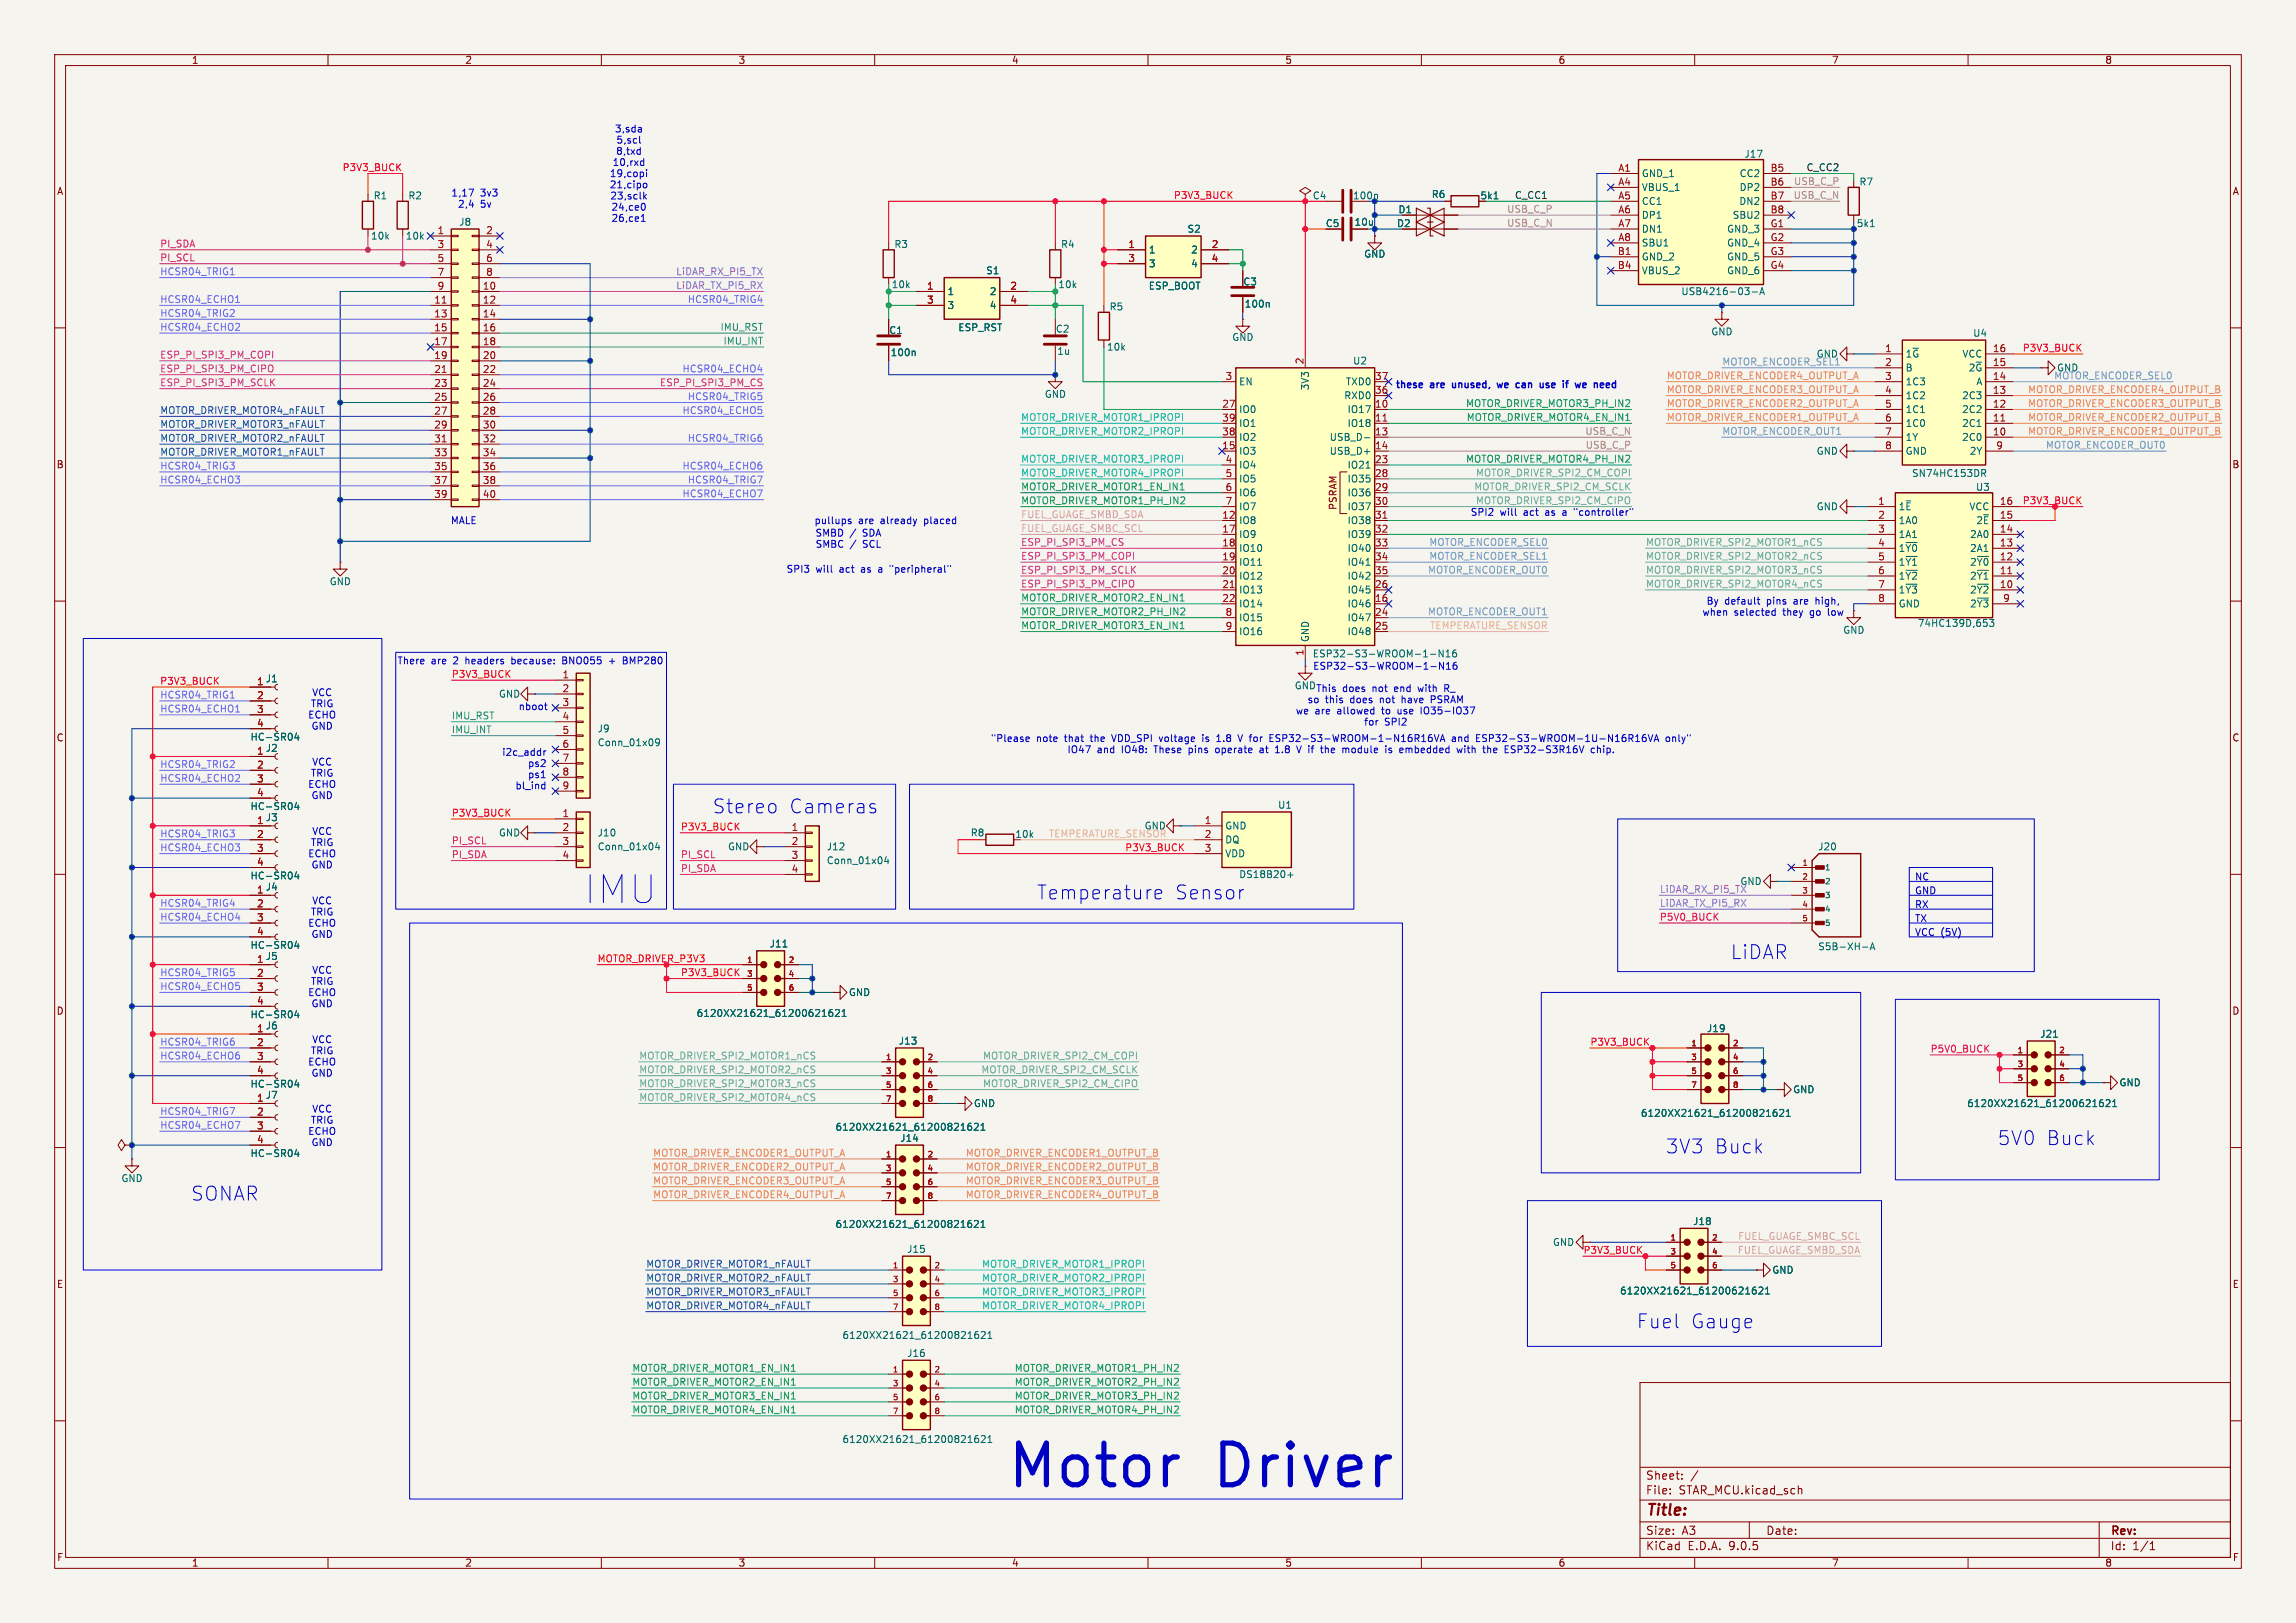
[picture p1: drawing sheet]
<svg xmlns="http://www.w3.org/2000/svg" width="420mm" height="297mm" viewBox="0 0 420 297" stroke-linecap="round" stroke-linejoin="round" font-family="sans-serif">
<defs><g id="words">
<g font-size="10.6" fill="#0000c2">
<text x="183.8" y="273.5">Motor</text>
<text x="222.6" y="273.5">Driver</text>
</g>
<text font-size="7.1" fill="#0000c2" x="107.4" y="165.6">IMU</text>
<g font-size="3.5" fill="#0000c2">
<text x="130.5" y="149.1">Stereo</text>
<text x="144.5" y="149.1">Cameras</text>
<text x="189.8" y="164.8">Temperature</text>
<text x="215" y="164.8">Sensor</text>
<text x="316.6" y="175.7">LiDAR</text>
<text x="365.4" y="209.8">5V0</text>
<text x="374.3" y="209.8">Buck</text>
<text x="304.7" y="211.3">3V3</text>
<text x="313.6" y="211.3">Buck</text>
<text x="34.9" y="219.9">SONAR</text>
<text x="299.4" y="243.3">Fuel</text>
<text x="309.3" y="243.3">Gauge</text>
</g>
<text font-size="2.8" fill="#840000" x="301" y="277.9">Title:</text>
<g font-size="2.1" fill="#840000">
<text x="301" y="273.7">File:</text>
<text x="301" y="271">Sheet:</text>
<text x="307.1" y="273.7">STAR_MCU.kicad_sch</text>
<text x="301" y="281.1">Size:</text>
<text x="307.6" y="281.1">A3</text>
<text x="323" y="281.1">Date:</text>
<text x="386" y="281.3">Rev:</text>
<text x="301" y="283.9">KiCad</text>
<text x="308.7" y="283.9">E.D.A.</text>
<text x="316.3" y="283.9">9.0.5</text>
<text x="386" y="283.9">Id:</text>
<text x="390.1" y="283.9">1/1</text>
</g>
<g font-size="1.8" fill="#840000">
<text x="35" y="11.9">1</text>
<text x="85" y="11.9">2</text>
<text x="135" y="11.9">3</text>
<text x="185" y="11.9">4</text>
<text x="235" y="11.9">5</text>
<text x="285" y="11.9">6</text>
<text x="335" y="11.9">7</text>
<text x="385" y="11.9">8</text>
<text x="10.3" y="35.9">A</text>
<text x="408.3" y="35.9">A</text>
<text x="247.7" y="41.5">10u</text>
<text x="270.7" y="36.7">5k1</text>
<text x="10.3" y="85.9">B</text>
<text x="408.2" y="85.9">B</text>
<text x="244.7" y="93.4" transform="rotate(-90 244.7 93.4)">PSRAM</text>
<text x="10.3" y="135.9">C</text>
<text x="408.2" y="135.9">C</text>
<text x="10.3" y="185.9">D</text>
<text x="408.2" y="185.9">D</text>
<text x="10.3" y="235.9">E</text>
<text x="408.3" y="235.9">E</text>
<text x="10.3" y="285.9">F</text>
<text x="35" y="286.9">1</text>
<text x="85" y="286.9">2</text>
<text x="135" y="286.9">3</text>
<text x="185" y="286.9">4</text>
<text x="235" y="286.9">5</text>
<text x="285" y="286.9">6</text>
<text x="335" y="286.9">7</text>
<text x="385" y="286.9">8</text>
<text x="408.3" y="285.9">F</text>
</g>
<g font-size="1.8" fill="#0000c2">
<text x="112.4" y="24.4">3,sda</text>
<text x="112.6" y="28.5">8,txd</text>
<text x="112.7" y="26.5">5,scl</text>
<text x="111.5" y="32.6">19,copi</text>
<text x="111.5" y="34.7">21,cipo</text>
<text x="112" y="30.6">10,rxd</text>
<text x="82.5" y="36.2">1,17</text>
<text x="83.7" y="38.2">2,4</text>
<text x="87.9" y="36.2">3v3</text>
<text x="87.9" y="38.2">5v</text>
<text x="111.5" y="36.7">23,sclk</text>
<text x="111.8" y="38.8">24,ce0</text>
<text x="111.8" y="40.8">26,ce1</text>
<text x="255.1" y="71.4">these</text>
<text x="261.7" y="71.4">are</text>
<text x="266.2" y="71.4">unused,</text>
<text x="275" y="71.4">we</text>
<text x="278.8" y="71.4">can</text>
<text x="283.7" y="71.4">use</text>
<text x="288.5" y="71.4">if</text>
<text x="291.3" y="71.4">we</text>
<text x="295.2" y="71.4">need</text>
<text x="268.9" y="94.6">SPI2</text>
<text x="274.4" y="94.6">will</text>
<text x="278.8" y="94.6">act</text>
<text x="283" y="94.6">as</text>
<text x="286.3" y="94.6">a</text>
<text x="288.6" y="94.6">&quot;controller&quot;</text>
<text x="82.4" y="96.1">MALE</text>
<text x="148.9" y="96.1">pullups</text>
<text x="149.1" y="98.4">SMBD</text>
<text x="149.1" y="100.4">SMBC</text>
<text x="155.4" y="98.4">/</text>
<text x="155.5" y="100.4">/</text>
<text x="157" y="96.1">are</text>
<text x="157.9" y="98.4">SDA</text>
<text x="158" y="100.4">SCL</text>
<text x="161.2" y="96.1">already</text>
<text x="169.3" y="96.1">placed</text>
<text x="143.8" y="105">SPI3</text>
<text x="149.2" y="105">will</text>
<text x="153.7" y="105">act</text>
<text x="157.8" y="105">as</text>
<text x="161.2" y="105">a</text>
<text x="163.5" y="105">&quot;peripheral&quot;</text>
<text x="311.3" y="112.9">when</text>
<text x="312.1" y="110.9">By</text>
<text x="315.5" y="110.9">default</text>
<text x="317.2" y="112.9">selected</text>
<text x="323.3" y="110.9">pins</text>
<text x="326.3" y="112.9">they</text>
<text x="328.5" y="110.9">are</text>
<text x="331.4" y="112.9">go</text>
<text x="332.7" y="110.9">high,</text>
<text x="334.9" y="112.9">low</text>
<text x="72.6" y="121.8">There</text>
<text x="78.9" y="121.8">are</text>
<text x="83.1" y="121.8">2</text>
<text x="85.4" y="121.8">headers</text>
<text x="94.1" y="121.8">because:</text>
<text x="103.6" y="121.8">BNO055</text>
<text x="112.3" y="121.8">+</text>
<text x="115" y="121.8">BMP280</text>
<text x="240.1" y="122.8">ESP32-S3-WROOM-1-N16</text>
<text x="56.3" y="131.7">ECHO</text>
<text x="56.8" y="129.6">TRIG</text>
<text x="57" y="127.6">VCC</text>
<text x="94.8" y="130.2">nboot</text>
<text x="236.9" y="130.9">we</text>
<text x="239.1" y="128.9">so</text>
<text x="240.5" y="130.9">are</text>
<text x="240.7" y="126.8">This</text>
<text x="242.4" y="128.9">this</text>
<text x="244.7" y="130.9">allowed</text>
<text x="245.6" y="126.8">does</text>
<text x="247.1" y="128.9">does</text>
<text x="251.2" y="126.8">not</text>
<text x="252.7" y="128.9">not</text>
<text x="253.1" y="130.9">to</text>
<text x="255.4" y="126.8">end</text>
<text x="256.1" y="130.9">use</text>
<text x="256.9" y="128.9">have</text>
<text x="259.9" y="126.8">with</text>
<text x="260.6" y="130.9">IO35-IO37</text>
<text x="262.4" y="128.9">PSRAM</text>
<text x="264.9" y="126.8">R_</text>
<text x="56.9" y="133.7">GND</text>
<text x="181.4" y="136">&quot;Please</text>
<text x="189.8" y="136">note</text>
<text x="195.1" y="136">that</text>
<text x="200" y="136">the</text>
<text x="204.1" y="136">VDD_SPI</text>
<text x="213" y="136">voltage</text>
<text x="221" y="136">is</text>
<text x="223.9" y="136">1.8</text>
<text x="228" y="136">V for</text>
<text x="234.1" y="136">ESP32-S3-WROOM-1-N16R16VA</text>
<text x="249.4" y="133">for</text>
<text x="253.3" y="133">SPI2</text>
<text x="267.7" y="136">and</text>
<text x="272.3" y="136">ESP32-S3-WROOM-1U-N16R16VA</text>
<text x="307.3" y="136">only&quot;</text>
<text x="56.8" y="142.3">TRIG</text>
<text x="57" y="140.3">VCC</text>
<text x="91.8" y="138.5">i2c_addr</text>
<text x="96.5" y="140.6">ps2</text>
<text x="96.5" y="142.6">ps1</text>
<text x="195.4" y="138">IO47</text>
<text x="200.9" y="138">and</text>
<text x="205.5" y="138">IO48:</text>
<text x="211.6" y="138">These</text>
<text x="218.1" y="138">pins</text>
<text x="223.2" y="138">operate</text>
<text x="231.5" y="138">at</text>
<text x="234.6" y="138">1.8</text>
<text x="238.8" y="138">V if</text>
<text x="243.5" y="138">the</text>
<text x="247.7" y="138">module</text>
<text x="255.7" y="138">is</text>
<text x="258.5" y="138">embedded</text>
<text x="269.3" y="138">with</text>
<text x="274.3" y="138">the</text>
<text x="278.4" y="138">ESP32-S3R16V</text>
<text x="294.4" y="138">chip.</text>
<text x="56.3" y="144.4">ECHO</text>
<text x="56.9" y="146.4">GND</text>
<text x="94.2" y="144.7">bl_ind</text>
<text x="56.8" y="155">TRIG</text>
<text x="57" y="153">VCC</text>
<text x="56.3" y="157.1">ECHO</text>
<text x="56.9" y="159.1">GND</text>
<text x="350.2" y="161.4">NC</text>
<text x="56.8" y="167.7">TRIG</text>
<text x="57" y="165.7">VCC</text>
<text x="350.2" y="164">GND</text>
<text x="350.2" y="166.5">RX</text>
<text x="56.3" y="169.8">ECHO</text>
<text x="56.9" y="171.8">GND</text>
<text x="350.2" y="169">TX</text>
<text x="350.2" y="171.6">VCC (5V)</text>
<text x="57" y="178.4">VCC</text>
<text x="56.3" y="182.5">ECHO</text>
<text x="56.8" y="180.4">TRIG</text>
<text x="56.9" y="184.5">GND</text>
<text x="57" y="191.1">VCC</text>
<text x="56.3" y="195.2">ECHO</text>
<text x="56.8" y="193.1">TRIG</text>
<text x="56.9" y="197.2">GND</text>
<text x="57" y="203.8">VCC</text>
<text x="56.3" y="207.9">ECHO</text>
<text x="56.8" y="205.8">TRIG</text>
<text x="56.9" y="209.9">GND</text>
</g>
<g font-size="1.8" fill="#006464">
<text x="319" y="29.1">J17</text>
<text x="300.2" y="32.6">GND_1</text>
<text x="300.2" y="35.2">VBUS_1</text>
<text x="318.1" y="32.6">CC2</text>
<text x="318.1" y="35.2">DP2</text>
<text x="340" y="34.1">R7</text>
<text x="68.3" y="36.7">R1</text>
<text x="74.6" y="36.7">R2</text>
<text x="83.9" y="41.5">J8</text>
<text x="240" y="36.7">C4</text>
<text x="242.4" y="41.8">C5</text>
<text x="255.5" y="41.8">D2</text>
<text x="255.7" y="39.2">D1</text>
<text x="261.8" y="36.4">R6</text>
<text x="300.2" y="37.7">CC1</text>
<text x="300.2" y="40.2">DP1</text>
<text x="316.8" y="40.2">SBU2</text>
<text x="318.1" y="37.7">DN2</text>
<text x="67.8" y="44">10k</text>
<text x="74.1" y="44">10k</text>
<text x="163.5" y="45.6">R3</text>
<text x="194" y="45.6">R4</text>
<text x="210.1" y="46.6">1</text>
<text x="217.1" y="42.8">S2</text>
<text x="217.8" y="46.6">2</text>
<text x="249.4" y="47.3">GND</text>
<text x="300.2" y="42.8">DN1</text>
<text x="300.2" y="45.3">SBU1</text>
<text x="300.2" y="47.9">GND_2</text>
<text x="315.8" y="42.8">GND_3</text>
<text x="315.8" y="45.3">GND_4</text>
<text x="315.8" y="47.9">GND_5</text>
<text x="163" y="52.9">10k</text>
<text x="180.3" y="50.4">S1</text>
<text x="193.5" y="52.9">10k</text>
<text x="210" y="53.2">ESP_BOOT</text>
<text x="210.1" y="49.1">3</text>
<text x="217.8" y="49.1">4</text>
<text x="227.3" y="52.4">C3</text>
<text x="300.2" y="50.4">VBUS_2</text>
<text x="315.8" y="50.4">GND_6</text>
<text x="173.2" y="54.2">1</text>
<text x="173.2" y="56.7">3</text>
<text x="181" y="54.2">2</text>
<text x="181" y="56.7">4</text>
<text x="202.9" y="57">R5</text>
<text x="227.6" y="56.5">100n</text>
<text x="307.5" y="54.2">USB4216-03-A</text>
<text x="162.6" y="61.3">C1</text>
<text x="162.8" y="65.4">100n</text>
<text x="175.2" y="60.8">ESP_RST</text>
<text x="193" y="61.1">C2</text>
<text x="193.3" y="65.1">1u</text>
<text x="202.4" y="64.4">10k</text>
<text x="225.3" y="62.6">GND</text>
<text x="312.9" y="61.6">GND</text>
<text x="348.5" y="65.6">1~{G}</text>
<text x="358.9" y="65.6">VCC</text>
<text x="360.8" y="61.8">U4</text>
<text x="226.6" y="70.7">EN</text>
<text x="239.6" y="71.5" transform="rotate(-90 239.6 71.5)">3V3</text>
<text x="246.1" y="70.7">TXD0</text>
<text x="247.4" y="66.9">U2</text>
<text x="348.5" y="68.2">B</text>
<text x="348.5" y="70.7">1C3</text>
<text x="360" y="68.2">2~{G}</text>
<text x="361.4" y="70.7">A</text>
<text x="191" y="73">GND</text>
<text x="226.6" y="75.8">IO0</text>
<text x="245.8" y="73.3">RXD0</text>
<text x="246.4" y="75.8">IO17</text>
<text x="348.5" y="73.3">1C2</text>
<text x="348.5" y="75.8">1C1</text>
<text x="358.8" y="73.3">2C3</text>
<text x="358.8" y="75.8">2C2</text>
<text x="226.6" y="78.3">IO1</text>
<text x="226.6" y="80.9">IO2</text>
<text x="226.6" y="83.4">IO3</text>
<text x="243.1" y="80.9">USB_D-</text>
<text x="243.1" y="83.4">USB_D+</text>
<text x="246.4" y="78.3">IO18</text>
<text x="332.2" y="83.4">GND</text>
<text x="348.5" y="78.3">1C0</text>
<text x="348.5" y="80.9">1Y</text>
<text x="348.5" y="83.4">GND</text>
<text x="358.8" y="78.3">2C1</text>
<text x="358.8" y="80.9">2C0</text>
<text x="360.2" y="83.4">2Y</text>
<text x="226.6" y="86">IO4</text>
<text x="226.6" y="88.5">IO5</text>
<text x="246.4" y="86">IO21</text>
<text x="246.4" y="88.5">IO35</text>
<text x="349.7" y="87.5">SN74HC153DR</text>
<text x="226.6" y="91">IO6</text>
<text x="226.6" y="93.6">IO7</text>
<text x="246.4" y="91">IO36</text>
<text x="246.4" y="93.6">IO37</text>
<text x="332.2" y="93.6">GND</text>
<text x="347.2" y="93.6">1~{E}</text>
<text x="360.2" y="93.6">VCC</text>
<text x="361.3" y="90">U3</text>
<text x="226.6" y="96.1">IO8</text>
<text x="226.6" y="98.7">IO9</text>
<text x="226.6" y="101.2">IO10</text>
<text x="246.4" y="96.1">IO38</text>
<text x="246.4" y="98.7">IO39</text>
<text x="246.4" y="101.2">IO40</text>
<text x="347.2" y="96.1">1A0</text>
<text x="347.2" y="98.7">1A1</text>
<text x="347.2" y="101.2">1~{Y0}</text>
<text x="360.3" y="98.7">2A0</text>
<text x="360.3" y="101.2">2A1</text>
<text x="361.4" y="96.1">2~{E}</text>
<text x="60.2" y="107.3">GND</text>
<text x="226.6" y="103.7">IO11</text>
<text x="226.6" y="106.3">IO12</text>
<text x="246.4" y="103.7">IO41</text>
<text x="246.4" y="106.3">IO42</text>
<text x="347.2" y="103.7">1~{Y1}</text>
<text x="347.2" y="106.3">1~{Y2}</text>
<text x="360.3" y="103.7">2~{Y0}</text>
<text x="360.3" y="106.3">2~{Y1}</text>
<text x="226.6" y="108.8">IO13</text>
<text x="226.6" y="111.4">IO14</text>
<text x="226.6" y="113.9">IO15</text>
<text x="246.4" y="108.8">IO45</text>
<text x="246.4" y="111.4">IO46</text>
<text x="246.4" y="113.9">IO47</text>
<text x="347.2" y="108.8">1~{Y3}</text>
<text x="347.2" y="111.4">GND</text>
<text x="360.3" y="108.8">2~{Y2}</text>
<text x="360.3" y="111.4">2~{Y3}</text>
<text x="226.6" y="116.4">IO16</text>
<text x="239.6" y="117.6" transform="rotate(-90 239.6 117.6)">GND</text>
<text x="246.4" y="116.4">IO48</text>
<text x="337.1" y="116.2">GND</text>
<text x="350.7" y="114.9">74HC139D,653</text>
<text x="240" y="120.5">ESP32-S3-WROOM-1-N16</text>
<text x="91.2" y="127.9">GND</text>
<text x="236.7" y="126.3">GND</text>
<text x="45.7" y="135.7">HC-SR04</text>
<text x="109.2" y="134.2">J9</text>
<text x="109.2" y="136.8">Conn_01x09</text>
<text x="45.7" y="148.4">HC-SR04</text>
<text x="233.7" y="148.2">U1</text>
<text x="91.2" y="153.3">GND</text>
<text x="109.2" y="155.8">Conn_01x04</text>
<text x="109.2" y="153.3">J10</text>
<text x="133.1" y="155.8">GND</text>
<text x="151.1" y="155.8">J12</text>
<text x="177.5" y="153.3">R8</text>
<text x="185.6" y="153.5">10k</text>
<text x="224" y="152">GND</text>
<text x="224" y="154.5">DQ</text>
<text x="332.5" y="155.8">J20</text>
<text x="45.7" y="161.1">HC-SR04</text>
<text x="151.1" y="158.3">Conn_01x04</text>
<text x="224" y="157.1">VDD</text>
<text x="226.6" y="160.9">DS18B20+</text>
<text x="318.3" y="162.2">GND</text>
<text x="45.7" y="173.8">HC-SR04</text>
<text x="140.7" y="173.6">J11</text>
<text x="332.5" y="174.1">S5B-XH-A</text>
<text x="155.2" y="182.5">GND</text>
<text x="45.7" y="186.5">HC-SR04</text>
<text x="127.3" y="186.3">6120XX21621_61200621621</text>
<text x="164.3" y="191.4">J13</text>
<text x="312.1" y="189.1">J19</text>
<text x="373.1" y="190.1">J21</text>
<text x="45.7" y="199.2">HC-SR04</text>
<text x="178" y="202.8">GND</text>
<text x="327.9" y="200.3">GND</text>
<text x="359.7" y="202.8">6120XX21621_61200621621</text>
<text x="387.6" y="199">GND</text>
<text x="152.7" y="207.1">6120XX21621_61200821621</text>
<text x="164.6" y="209.1">J14</text>
<text x="300.1" y="204.6">6120XX21621_61200821621</text>
<text x="45.7" y="211.9">HC-SR04</text>
<text x="22.1" y="216.5">GND</text>
<text x="152.7" y="224.9">6120XX21621_61200821621</text>
<text x="309.6" y="224.4">J18</text>
<text x="165.8" y="229.5">J15</text>
<text x="284" y="228.2">GND</text>
<text x="324.1" y="233.3">GND</text>
<text x="296.2" y="237.1">6120XX21621_61200621621</text>
<text x="154" y="245.2">6120XX21621_61200821621</text>
<text x="165.8" y="248.5">J16</text>
<text x="154" y="264.3">6120XX21621_61200821621</text>
</g>
<g font-size="1.8" fill="#ff0300">
<text x="62.6" y="31.4">P3V3_BUCK</text>
<text x="214.6" y="36.5">P3V3_BUCK</text>
<text x="369.9" y="64.4">P3V3_BUCK</text>
<text x="369.9" y="92.4">P3V3_BUCK</text>
<text x="29.2" y="125.4">P3V3_BUCK</text>
<text x="82.5" y="124.1">P3V3_BUCK</text>
<text x="82.5" y="149.5">P3V3_BUCK</text>
<text x="124.5" y="152.1">P3V3_BUCK</text>
<text x="205.7" y="155.9">P3V3_BUCK</text>
<text x="109.2" y="176.2">MOTOR_DRIVER_P3V3</text>
<text x="124.5" y="178.7">P3V3_BUCK</text>
<text x="290.8" y="191.4">P3V3_BUCK</text>
<text x="289.6" y="229.5">P3V3_BUCK</text>
</g>
<g font-size="1.8" fill="#a90000">
<text x="295.9" y="31.5">A1</text>
<text x="295.9" y="34">A4</text>
<text x="323.8" y="31.5">B5</text>
<text x="323.8" y="34">B6</text>
<text x="295.9" y="36.6">A5</text>
<text x="295.9" y="39.1">A6</text>
<text x="295.9" y="41.7">A7</text>
<text x="323.8" y="36.6">B7</text>
<text x="323.8" y="39.1">B8</text>
<text x="323.8" y="41.7">G1</text>
<text x="79.9" y="42.9">1</text>
<text x="79.9" y="45.5">3</text>
<text x="88.8" y="42.9">2</text>
<text x="88.8" y="45.5">4</text>
<text x="206.3" y="45.5">1</text>
<text x="221.5" y="45.5">2</text>
<text x="295.8" y="46.7">B1</text>
<text x="295.9" y="44.2">A8</text>
<text x="323.8" y="44.2">G2</text>
<text x="323.8" y="46.7">G3</text>
<text x="79.9" y="48">5</text>
<text x="79.9" y="50.5">7</text>
<text x="79.9" y="53.1">9</text>
<text x="88.2" y="53.1">10</text>
<text x="88.8" y="48">6</text>
<text x="88.8" y="50.5">8</text>
<text x="169.5" y="53.1">1</text>
<text x="184.7" y="53.1">2</text>
<text x="206.3" y="48">3</text>
<text x="221.5" y="48">4</text>
<text x="295.8" y="49.3">B4</text>
<text x="323.8" y="49.3">G4</text>
<text x="79.3" y="55.6">11</text>
<text x="79.3" y="58.2">13</text>
<text x="88.2" y="55.6">12</text>
<text x="88.2" y="58.2">14</text>
<text x="169.5" y="55.6">3</text>
<text x="184.7" y="55.6">4</text>
<text x="79.3" y="60.7">15</text>
<text x="79.3" y="63.2">17</text>
<text x="79.3" y="65.8">19</text>
<text x="88.2" y="60.7">16</text>
<text x="88.2" y="63.2">18</text>
<text x="88.2" y="65.8">20</text>
<text x="344.7" y="64.5">1</text>
<text x="364.4" y="64.5">16</text>
<text x="79.3" y="68.3">21</text>
<text x="79.3" y="70.9">23</text>
<text x="88.2" y="68.3">22</text>
<text x="88.2" y="70.9">24</text>
<text x="224.1" y="69.6">3</text>
<text x="238.5" y="66.7" transform="rotate(-90 238.5 66.7)">2</text>
<text x="251.4" y="69.6">37</text>
<text x="344.7" y="67.1">2</text>
<text x="344.7" y="69.6">3</text>
<text x="364.4" y="67.1">15</text>
<text x="364.4" y="69.6">14</text>
<text x="79.3" y="73.4">25</text>
<text x="79.3" y="75.9">27</text>
<text x="88.2" y="73.4">26</text>
<text x="88.2" y="75.9">28</text>
<text x="223.5" y="74.7">27</text>
<text x="223.5" y="77.2">39</text>
<text x="251.4" y="72.1">36</text>
<text x="251.4" y="74.7">10</text>
<text x="251.4" y="77.2">11</text>
<text x="344.7" y="72.1">4</text>
<text x="344.7" y="74.7">5</text>
<text x="344.7" y="77.2">6</text>
<text x="364.4" y="72.1">13</text>
<text x="364.4" y="74.7">12</text>
<text x="364.4" y="77.2">11</text>
<text x="79.3" y="78.5">29</text>
<text x="79.3" y="81">31</text>
<text x="79.3" y="83.6">33</text>
<text x="88.2" y="78.5">30</text>
<text x="88.2" y="81">32</text>
<text x="88.2" y="83.6">34</text>
<text x="223.5" y="79.8">38</text>
<text x="223.5" y="82.3">15</text>
<text x="251.4" y="79.8">13</text>
<text x="251.4" y="82.3">14</text>
<text x="344.7" y="79.8">7</text>
<text x="344.7" y="82.3">8</text>
<text x="364.4" y="79.8">10</text>
<text x="365.1" y="82.3">9</text>
<text x="79.3" y="86.1">35</text>
<text x="79.3" y="88.6">37</text>
<text x="88.2" y="86.1">36</text>
<text x="88.2" y="88.6">38</text>
<text x="224.1" y="84.8">4</text>
<text x="224.1" y="87.4">5</text>
<text x="224.1" y="89.9">6</text>
<text x="251.4" y="84.8">23</text>
<text x="251.4" y="87.4">28</text>
<text x="251.4" y="89.9">29</text>
<text x="79.3" y="91.2">39</text>
<text x="88.2" y="91.2">40</text>
<text x="223.5" y="95">12</text>
<text x="224.1" y="92.5">7</text>
<text x="251.4" y="92.5">30</text>
<text x="251.4" y="95">31</text>
<text x="343.5" y="92.5">1</text>
<text x="343.5" y="95">2</text>
<text x="365.7" y="92.5">16</text>
<text x="365.7" y="95">15</text>
<text x="223.5" y="97.5">17</text>
<text x="223.5" y="100.1">18</text>
<text x="251.4" y="97.5">32</text>
<text x="251.4" y="100.1">33</text>
<text x="343.5" y="97.5">3</text>
<text x="343.5" y="100.1">4</text>
<text x="365.7" y="97.5">14</text>
<text x="365.7" y="100.1">13</text>
<text x="223.5" y="102.6">19</text>
<text x="223.5" y="105.2">20</text>
<text x="223.5" y="107.7">21</text>
<text x="251.4" y="102.6">34</text>
<text x="251.4" y="105.2">35</text>
<text x="251.4" y="107.7">26</text>
<text x="343.5" y="102.6">5</text>
<text x="343.5" y="105.2">6</text>
<text x="343.5" y="107.7">7</text>
<text x="365.7" y="102.6">12</text>
<text x="365.7" y="105.2">11</text>
<text x="365.7" y="107.7">10</text>
<text x="223.5" y="110.2">22</text>
<text x="224.1" y="112.8">8</text>
<text x="251.4" y="110.2">16</text>
<text x="251.4" y="112.8">24</text>
<text x="343.5" y="110.2">8</text>
<text x="366.3" y="110.2">9</text>
<text x="224.1" y="115.3">9</text>
<text x="251.4" y="115.3">25</text>
<text x="46.9" y="125.5">1 J1</text>
<text x="102.8" y="124.2">1</text>
<text x="238.5" y="120.1" transform="rotate(-90 238.5 120.1)">1</text>
<text x="46.9" y="128">2</text>
<text x="46.9" y="130.6">3</text>
<text x="102.8" y="126.7">2</text>
<text x="102.8" y="129.3">3</text>
<text x="102.8" y="131.8">4</text>
<text x="46.9" y="133.1">4</text>
<text x="102.8" y="134.4">5</text>
<text x="102.8" y="136.9">6</text>
<text x="46.9" y="138.2">1 J2</text>
<text x="46.9" y="140.7">2</text>
<text x="46.9" y="143.3">3</text>
<text x="102.8" y="139.4">7</text>
<text x="102.8" y="142">8</text>
<text x="46.9" y="145.8">4</text>
<text x="102.8" y="149.6">1</text>
<text x="102.8" y="144.5">9</text>
<text x="46.9" y="150.9">1 J3</text>
<text x="46.9" y="153.4">2</text>
<text x="46.9" y="156">3</text>
<text x="102.8" y="152.1">2</text>
<text x="102.8" y="154.7">3</text>
<text x="144.7" y="152.1">1</text>
<text x="144.7" y="154.7">2</text>
<text x="220.3" y="150.9">1</text>
<text x="220.3" y="153.4">2</text>
<text x="220.3" y="156">3</text>
<text x="46.9" y="158.5">4</text>
<text x="102.8" y="157.2">4</text>
<text x="144.7" y="157.2">3</text>
<text x="144.7" y="159.8">4</text>
<text x="46.9" y="163.6">1 J4</text>
<text x="46.9" y="166.1">2</text>
<text x="46.9" y="168.7">3</text>
<text x="46.9" y="171.2">4</text>
<text x="46.9" y="176.3">1 J5</text>
<text x="46.9" y="178.8">2</text>
<text x="46.9" y="181.4">3</text>
<text x="46.9" y="183.9">4</text>
<text x="46.9" y="189">1 J6</text>
<text x="46.9" y="191.5">2</text>
<text x="46.9" y="194.1">3</text>
<text x="46.9" y="196.6">4</text>
<text x="46.9" y="201.7">1 J7</text>
<text x="46.9" y="204.2">2</text>
<text x="46.9" y="206.8">3</text>
<text x="46.9" y="209.3">4</text>
</g>
<g font-size="1.8" fill="#9d907d">
<text x="328" y="33.9">USB_C_P</text>
<text x="275.6" y="41.6">USB_C_N</text>
<text x="275.6" y="39">USB_C_P</text>
<text x="328" y="36.5">USB_C_N</text>
<text x="289.9" y="79.7">USB_C_N</text>
<text x="289.9" y="82.2">USB_C_P</text>
</g>
<g font-size="1.8" fill="#0f0f0f">
<text x="330.4" y="31.4">C_CC2</text>
<text x="277" y="36.5">C_CC1</text>
</g>
<g font-size="1.8" fill="#002874">
<text x="247.4" y="36.7">100n</text>
<text x="339.6" y="41.8">5k1</text>
</g>
<g font-size="1.8" fill="#ca245e">
<text x="29.2" y="47.9">PI_SCL</text>
<text x="29.2" y="45.4">PI_SDA</text>
<text x="82.5" y="154.6">PI_SCL</text>
<text x="82.5" y="157.1">PI_SDA</text>
<text x="124.5" y="157.1">PI_SCL</text>
<text x="124.5" y="159.7">PI_SDA</text>
</g>
<g font-size="1.8" fill="#696cff">
<text x="29.2" y="50.5">HCSR04_TRIG1</text>
<text x="29.2" y="55.5">HCSR04_ECHO1</text>
<text x="29.2" y="58.1">HCSR04_TRIG2</text>
<text x="125.7" y="55.5">HCSR04_TRIG4</text>
<text x="29.2" y="60.6">HCSR04_ECHO2</text>
<text x="124.7" y="68.2">HCSR04_ECHO4</text>
<text x="124.7" y="75.9">HCSR04_ECHO5</text>
<text x="125.7" y="73.3">HCSR04_TRIG5</text>
<text x="125.7" y="80.9">HCSR04_TRIG6</text>
<text x="29.2" y="88.6">HCSR04_ECHO3</text>
<text x="29.2" y="86">HCSR04_TRIG3</text>
<text x="124.7" y="86">HCSR04_ECHO6</text>
<text x="125.7" y="88.6">HCSR04_TRIG7</text>
<text x="124.7" y="91.1">HCSR04_ECHO7</text>
<text x="29.2" y="130.5">HCSR04_ECHO1</text>
<text x="29.2" y="127.9">HCSR04_TRIG1</text>
<text x="29.2" y="143.2">HCSR04_ECHO2</text>
<text x="29.2" y="140.6">HCSR04_TRIG2</text>
<text x="29.2" y="153.3">HCSR04_TRIG3</text>
<text x="29.2" y="155.9">HCSR04_ECHO3</text>
<text x="29.2" y="166">HCSR04_TRIG4</text>
<text x="29.2" y="168.6">HCSR04_ECHO4</text>
<text x="29.2" y="178.7">HCSR04_TRIG5</text>
<text x="29.2" y="181.3">HCSR04_ECHO5</text>
<text x="29.2" y="191.4">HCSR04_TRIG6</text>
<text x="29.2" y="194">HCSR04_ECHO6</text>
<text x="29.2" y="204.1">HCSR04_TRIG7</text>
<text x="29.2" y="206.7">HCSR04_ECHO7</text>
</g>
<g font-size="1.8" fill="#b834e0">
<text x="123.6" y="50.5">LiDAR_RX_PI5_TX</text>
<text x="123.6" y="53">LiDAR_TX_PI5_RX</text>
<text x="303.5" y="166">LiDAR_TX_PI5_RX</text>
<text x="303.5" y="163.5">LiDAR_RX_PI5_TX</text>
</g>
<g font-size="1.8" fill="#ce0adc">
<text x="29.2" y="65.7">ESP_PI_SPI3_PM_COPI</text>
<text x="29.2" y="70.8">ESP_PI_SPI3_PM_SCLK</text>
<text x="29.2" y="68.2">ESP_PI_SPI3_PM_CIPO</text>
<text x="120.6" y="70.8">ESP_PI_SPI3_PM_CS</text>
<text x="186.7" y="100">ESP_PI_SPI3_PM_CS</text>
<text x="186.7" y="107.6">ESP_PI_SPI3_PM_CIPO</text>
<text x="186.7" y="102.5">ESP_PI_SPI3_PM_COPI</text>
<text x="186.7" y="105.1">ESP_PI_SPI3_PM_SCLK</text>
</g>
<g font-size="1.8" fill="#2c9b74">
<text x="131.7" y="60.6">IMU_RST</text>
<text x="132.2" y="63.2">IMU_INT</text>
<text x="82.5" y="131.7">IMU_RST</text>
<text x="82.5" y="134.3">IMU_INT</text>
</g>
<g font-size="1.8" fill="#71a0c2">
<text x="332.2" y="65.6">GND</text>
<text x="315" y="67">MOTOR_ENCODER_SEL1</text>
<text x="375.7" y="69.5">MOTOR_ENCODER_SEL0</text>
<text x="376.2" y="68.2">GND</text>
<text x="315" y="79.7">MOTOR_ENCODER_OUT1</text>
<text x="374.1" y="82.2">MOTOR_ENCODER_OUT0</text>
<text x="261.4" y="100">MOTOR_ENCODER_SEL0</text>
<text x="261.1" y="105.1">MOTOR_ENCODER_OUT0</text>
<text x="261.4" y="102.5">MOTOR_ENCODER_SEL1</text>
<text x="261.1" y="112.7">MOTOR_ENCODER_OUT1</text>
</g>
<g font-size="1.8" fill="#eb8b56">
<text x="304.8" y="69.5">MOTOR_DRIVER_ENCODER4_OUTPUT_A</text>
<text x="304.8" y="72">MOTOR_DRIVER_ENCODER3_OUTPUT_A</text>
<text x="304.8" y="74.6">MOTOR_DRIVER_ENCODER2_OUTPUT_A</text>
<text x="304.8" y="77.1">MOTOR_DRIVER_ENCODER1_OUTPUT_A</text>
<text x="370.9" y="74.6">MOTOR_DRIVER_ENCODER3_OUTPUT_B</text>
<text x="370.9" y="72">MOTOR_DRIVER_ENCODER4_OUTPUT_B</text>
<text x="370.9" y="77.1">MOTOR_DRIVER_ENCODER2_OUTPUT_B</text>
<text x="370.9" y="79.7">MOTOR_DRIVER_ENCODER1_OUTPUT_B</text>
<text x="119.4" y="214.3">MOTOR_DRIVER_ENCODER2_OUTPUT_A</text>
<text x="119.4" y="211.7">MOTOR_DRIVER_ENCODER1_OUTPUT_A</text>
<text x="176.6" y="214.3">MOTOR_DRIVER_ENCODER2_OUTPUT_B</text>
<text x="176.6" y="211.7">MOTOR_DRIVER_ENCODER1_OUTPUT_B</text>
<text x="119.4" y="216.8">MOTOR_DRIVER_ENCODER3_OUTPUT_A</text>
<text x="119.4" y="219.4">MOTOR_DRIVER_ENCODER4_OUTPUT_A</text>
<text x="176.6" y="216.8">MOTOR_DRIVER_ENCODER3_OUTPUT_B</text>
<text x="176.6" y="219.4">MOTOR_DRIVER_ENCODER4_OUTPUT_B</text>
</g>
<g font-size="1.8" fill="#055ec0">
<text x="29.2" y="75.9">MOTOR_DRIVER_MOTOR4_nFAULT</text>
<text x="29.2" y="78.4">MOTOR_DRIVER_MOTOR3_nFAULT</text>
<text x="29.2" y="80.9">MOTOR_DRIVER_MOTOR2_nFAULT</text>
<text x="29.2" y="83.5">MOTOR_DRIVER_MOTOR1_nFAULT</text>
<text x="118.1" y="232.1">MOTOR_DRIVER_MOTOR1_nFAULT</text>
<text x="118.1" y="239.7">MOTOR_DRIVER_MOTOR4_nFAULT</text>
<text x="118.1" y="237.1">MOTOR_DRIVER_MOTOR3_nFAULT</text>
<text x="118.1" y="234.6">MOTOR_DRIVER_MOTOR2_nFAULT</text>
</g>
<g font-size="1.8" fill="#00c4cb">
<text x="186.7" y="77.1">MOTOR_DRIVER_MOTOR1_IPROPI</text>
<text x="186.7" y="79.7">MOTOR_DRIVER_MOTOR2_IPROPI</text>
<text x="186.7" y="84.7">MOTOR_DRIVER_MOTOR3_IPROPI</text>
<text x="186.7" y="87.3">MOTOR_DRIVER_MOTOR4_IPROPI</text>
<text x="179.5" y="232.1">MOTOR_DRIVER_MOTOR1_IPROPI</text>
<text x="179.5" y="239.7">MOTOR_DRIVER_MOTOR4_IPROPI</text>
<text x="179.5" y="237.1">MOTOR_DRIVER_MOTOR3_IPROPI</text>
<text x="179.5" y="234.6">MOTOR_DRIVER_MOTOR2_IPROPI</text>
</g>
<g font-size="1.8" fill="#079658">
<text x="268.1" y="74.6">MOTOR_DRIVER_MOTOR3_PH_IN2</text>
<text x="268.2" y="77.1">MOTOR_DRIVER_MOTOR4_EN_IN1</text>
<text x="186.7" y="89.8">MOTOR_DRIVER_MOTOR1_EN_IN1</text>
<text x="268.1" y="84.7">MOTOR_DRIVER_MOTOR4_PH_IN2</text>
<text x="186.7" y="92.4">MOTOR_DRIVER_MOTOR1_PH_IN2</text>
<text x="186.7" y="110.1">MOTOR_DRIVER_MOTOR2_EN_IN1</text>
<text x="186.7" y="112.7">MOTOR_DRIVER_MOTOR2_PH_IN2</text>
<text x="186.7" y="115.2">MOTOR_DRIVER_MOTOR3_EN_IN1</text>
<text x="115.6" y="251.1">MOTOR_DRIVER_MOTOR1_EN_IN1</text>
<text x="185.5" y="251.1">MOTOR_DRIVER_MOTOR1_PH_IN2</text>
<text x="115.6" y="256.2">MOTOR_DRIVER_MOTOR3_EN_IN1</text>
<text x="115.6" y="253.7">MOTOR_DRIVER_MOTOR2_EN_IN1</text>
<text x="185.5" y="256.2">MOTOR_DRIVER_MOTOR3_PH_IN2</text>
<text x="185.5" y="253.7">MOTOR_DRIVER_MOTOR2_PH_IN2</text>
<text x="115.6" y="258.7">MOTOR_DRIVER_MOTOR4_EN_IN1</text>
<text x="185.5" y="258.7">MOTOR_DRIVER_MOTOR4_PH_IN2</text>
</g>
<g font-size="1.8" fill="#68ad95">
<text x="269.6" y="89.8">MOTOR_DRIVER_SPI2_CM_SCLK</text>
<text x="269.9" y="87.3">MOTOR_DRIVER_SPI2_CM_COPI</text>
<text x="269.9" y="92.4">MOTOR_DRIVER_SPI2_CM_CIPO</text>
<text x="301" y="100">MOTOR_DRIVER_SPI2_MOTOR1_nCS</text>
<text x="301" y="105.1">MOTOR_DRIVER_SPI2_MOTOR3_nCS</text>
<text x="301" y="107.6">MOTOR_DRIVER_SPI2_MOTOR4_nCS</text>
<text x="301" y="102.5">MOTOR_DRIVER_SPI2_MOTOR2_nCS</text>
<text x="116.8" y="196.5">MOTOR_DRIVER_SPI2_MOTOR2_nCS</text>
<text x="116.8" y="194">MOTOR_DRIVER_SPI2_MOTOR1_nCS</text>
<text x="179.4" y="196.5">MOTOR_DRIVER_SPI2_CM_SCLK</text>
<text x="179.7" y="194">MOTOR_DRIVER_SPI2_CM_COPI</text>
<text x="116.8" y="201.6">MOTOR_DRIVER_SPI2_MOTOR4_nCS</text>
<text x="116.8" y="199">MOTOR_DRIVER_SPI2_MOTOR3_nCS</text>
<text x="179.7" y="199">MOTOR_DRIVER_SPI2_CM_CIPO</text>
</g>
<g font-size="1.8" fill="#ceae9b">
<text x="186.7" y="94.9">FUEL_GUAGE_SMBD_SDA</text>
<text x="186.7" y="97.4">FUEL_GUAGE_SMBC_SCL</text>
<text x="317.8" y="227">FUEL_GUAGE_SMBC_SCL</text>
<text x="317.8" y="229.5">FUEL_GUAGE_SMBD_SDA</text>
</g>
<g font-size="1.8" fill="#e9bf87">
<text x="261.5" y="115.2">TEMPERATURE_SENSOR</text>
<text x="191.8" y="153.3">TEMPERATURE_SENSOR</text>
<text x="209.3" y="152">GND</text>
</g>
<g font-size="1.8" fill="#e61c3d">
<text x="303.5" y="168.6">P5V0_BUCK</text>
<text x="353.1" y="192.7">P5V0_BUCK</text>
</g>
<g font-size="1.4" fill="#a90000">
<text x="329.6" y="158.5">1</text>
<text x="329.6" y="161">2</text>
<text x="329.6" y="163.6">3</text>
<text x="329.6" y="166.1">4</text>
<text x="329.6" y="168.7">5</text>
<text x="136.5" y="176.3">1</text>
<text x="136.5" y="178.8">3</text>
<text x="144.2" y="176.3">2</text>
<text x="144.2" y="178.8">4</text>
<text x="136.5" y="181.4">5</text>
<text x="144.2" y="181.4">6</text>
<text x="309.3" y="191.5">1</text>
<text x="316.9" y="191.5">2</text>
<text x="161.9" y="194.1">1</text>
<text x="161.9" y="196.6">3</text>
<text x="169.6" y="194.1">2</text>
<text x="169.6" y="196.6">4</text>
<text x="309.3" y="194.1">3</text>
<text x="309.3" y="196.6">5</text>
<text x="316.9" y="194.1">4</text>
<text x="316.9" y="196.6">6</text>
<text x="369" y="192.8">1</text>
<text x="369" y="195.3">3</text>
<text x="369" y="197.9">5</text>
<text x="376.6" y="192.8">2</text>
<text x="376.6" y="195.3">4</text>
<text x="376.6" y="197.9">6</text>
<text x="161.9" y="199.1">5</text>
<text x="161.9" y="201.7">7</text>
<text x="169.6" y="199.1">6</text>
<text x="169.6" y="201.7">8</text>
<text x="309.3" y="199.1">7</text>
<text x="316.9" y="199.1">8</text>
<text x="161.9" y="211.8">1</text>
<text x="161.9" y="214.4">3</text>
<text x="169.6" y="211.8">2</text>
<text x="169.6" y="214.4">4</text>
<text x="161.9" y="216.9">5</text>
<text x="161.9" y="219.5">7</text>
<text x="169.6" y="216.9">6</text>
<text x="169.6" y="219.5">8</text>
<text x="305.5" y="227.1">1</text>
<text x="313.1" y="227.1">2</text>
<text x="163.2" y="232.2">1</text>
<text x="170.8" y="232.2">2</text>
<text x="305.5" y="229.6">3</text>
<text x="305.5" y="232.2">5</text>
<text x="313.1" y="229.6">4</text>
<text x="313.1" y="232.2">6</text>
<text x="163.2" y="234.7">3</text>
<text x="163.2" y="237.2">5</text>
<text x="163.2" y="239.8">7</text>
<text x="170.8" y="234.7">4</text>
<text x="170.8" y="237.2">6</text>
<text x="170.8" y="239.8">8</text>
<text x="163.2" y="251.2">1</text>
<text x="170.8" y="251.2">2</text>
<text x="163.2" y="253.7">3</text>
<text x="163.2" y="256.3">5</text>
<text x="170.8" y="253.7">4</text>
<text x="170.8" y="256.3">6</text>
<text x="163.2" y="258.8">7</text>
<text x="170.8" y="258.8">8</text>
</g>
<g font-size="1.4" fill="#006464">
<text x="333.8" y="159.5">1</text>
<text x="333.8" y="162">2</text>
<text x="333.8" y="164.6">3</text>
<text x="333.8" y="167.1">4</text>
<text x="333.8" y="169.6">5</text>
</g>
</g></defs>
<path d="M0 0h420v297h-420z" fill="#f5f4ef" stroke="#f5f4ef" stroke-width=".18"/>
<g fill="none" stroke="#840000" stroke-width=".18">
<path d="M10 10h400v277h-400zM12 12h396v273h-396zM60 10v2M110 10v2M160 10v2M210 10v2M260 10v2M310 10v2M360 10v2M227.3 49.5v2.8M227.3 54.4v2.8M10 60h2"/>
<path d="M408 60h2M10 110h2M62.2 102.9v1.2h-1.2l1.2 1.3 1.3-1.3h-1.3M62.2 102.9h.1M408 110h2M96.5 127v1.3l-1.3-1.3 1.3-1.3v1.3h1.3M97.8 127h.1M10 160h2M408 160h2M10 210h2M408 210h2M300 253h108v32h-108z"/>
<path d="M10 260h2M300 278.5h108M300 274.5h108M300 268.5h108M305.5 273.2v.2M305.5 272.5v.1M307.7 270.5v.2M307.7 269.8v.1M310.6 269.1l-1.3 1.9M320 278.5v3M329 272.5h.5l.1 .9M384 278.5v6.5"/>
<path d="M408 260h2M60 285v2M110 285v2M160 285v2M210 285v2M260 285v2M300 281.5h108M310 285v2M360 285v2M393.3 283.6h.9M393.3 282.5l.4-.4v1.5"/>
</g>
<path d="M225.3 54.1h4.1M225.3 52.6h4.1" fill="none" stroke="#840000" stroke-width=".51"/>
<path d="M232 55.4l.2 .1v.7" fill="none" stroke="#006464" stroke-width=".18"/>
<path d="M105.4 148.6h2.5v10.2h-2.5z" fill="#ffffc2"/>
<path d="M105.4 148.6h2.5v10.2h-2.5z" fill="none" stroke="#840000" stroke-width=".25"/>
<g fill="none" stroke="#840000" stroke-width=".18">
<path d="M315 57.2v1.2h-1.3l1.3 1.3 1.2-1.3h-1.2M315 57.2h.1M337.8 64.8v1.2l-1.3-1.2 1.3-1.3v1.3h1.3M339.1 64.8h.1M337.8 82.6v1.2l-1.3-1.2 1.3-1.3v1.3h1.3M339.1 82.6h.1M101.6 149.9h3.8M101.6 152.4h3.8M101.6 154.9h3.8M101.6 157.5h3.8M105.4 149.7h1.3v.3h-1.3zM105.4 152.3h1.3v.2h-1.3z"/>
<path d="M105.4 154.8h1.3v.3h-1.3zM105.4 157.4h1.3v.2h-1.3z"/>
</g>
<path d="M120.2 154.2l-.3 .9h.8M120.5 154.7v.8" fill="none" stroke="#006464" stroke-width=".18"/>
<path d="M348 62.2h15.2v22.9h-15.2z" fill="#ffffc2"/>
<path d="M348 62.2h15.2v22.9h-15.2z" fill="none" stroke="#840000" stroke-width=".25"/>
<g fill="none" stroke="#840000" stroke-width=".18">
<path d="M342.9 64.8h5.1M342.9 67.3h5.1M342.9 69.9h5.1M342.9 72.4h5.1M342.9 74.9h5.1M342.9 77.5h5.1M363.2 64.8h5.1M363.2 67.3h5.1M363.2 69.9h5.1M363.2 72.4h5.1M363.2 74.9h5.1M363.2 77.5h5.1"/>
<path d="M337.8 92.7v1.3l-1.3-1.3 1.3-1.3v1.3h1.3M339.1 92.7h.1M342.9 80h5.1M342.9 82.6h5.1M363.2 80h5.1M363.2 82.6h5.1M339.1 111.8v1.2h-1.3l1.3 1.3 1.3-1.3h-1.3M339.1 111.8h.1"/>
</g>
<path d="M351.3 75.5h.7M361.6 78h.8M362.5 85.9h.5l.2 .3-.1 .3-.6 .1M362.8 86.6l.4 .6" fill="none" stroke="#006464" stroke-width=".18"/>
<path d="M366 77.1h.7" fill="none" stroke="#a90000" stroke-width=".18"/>
<path d="M346.7 90.2h17.8v22.8h-17.8z" fill="#ffffc2"/>
<path d="M338.1 34.3h2v5.1h-2zM346.7 90.2h17.8v22.8h-17.8z" fill="none" stroke="#840000" stroke-width=".25"/>
<g fill="none" stroke="#840000" stroke-width=".18">
<path d="M339.1 33v1.3M339.1 39.4v1.2M341.6 92.7h5.1M341.6 95.3h5.1M341.6 97.8h5.1M364.5 92.7h5.1M364.5 95.3h5.1M364.5 97.8h5.1M341.6 100.3h5.1M341.6 102.9h5.1M341.6 105.4h5.1M341.6 108h5.1"/>
<path d="M341.6 110.5h5.1M364.5 100.3h5.1M364.5 102.9h5.1M364.5 105.4h5.1M364.5 108h5.1M364.5 110.5h5.1"/>
</g>
<path d="M342.1 41.5h.8M348.7 91.7h.8M348.7 99.3h2M361.7 101.8h2.1M363.4 114v.5M363.9 113.4h.8l-.4 .4 .4 .2v.5l-.2 .1-.6-.1" fill="none" stroke="#006464" stroke-width=".18"/>
<path d="M367.3 105h.7" fill="none" stroke="#a90000" stroke-width=".18"/>
<path d="M226.1 67.3h25.4v50.8h-25.4z" fill="#ffffc2"/>
<path d="M226.1 67.3h25.4v50.8h-25.4z" fill="none" stroke="#840000" stroke-width=".25"/>
<g fill="none" stroke="#840000" stroke-width=".18">
<path d="M223.5 69.9h2.6M223.5 74.9h2.6M223.5 77.5h2.6M238.8 64.8v2.5M251.5 69.9h2.5M251.5 74.9h2.5M251.5 77.5h2.5M251.5 72.4h2.5M223.5 80h2.6M223.5 82.6h2.6M223.5 85.1h2.6M223.5 87.6h2.6"/>
<path d="M223.5 90.2h2.6M223.5 92.7h2.6M223.5 95.3h2.6M223.5 97.8h2.6M246.4 86.4h-1.3v7.6h1.3M251.5 80h2.5M251.5 82.6h2.5M251.5 85.1h2.5M251.5 87.6h2.5M251.5 90.2h2.5M251.5 92.7h2.5M251.5 95.3h2.5"/>
<path d="M251.5 97.8h2.5M223.5 100.3h2.6M223.5 102.9h2.6M223.5 105.4h2.6M223.5 108h2.6M223.5 110.5h2.6M223.5 113h2.6M223.5 115.6h2.6M238.8 118.1v2.6M251.5 100.3h2.5M251.5 102.9h2.5M251.5 105.4h2.5"/>
<path d="M251.5 108h2.5M251.5 110.5h2.5M251.5 113h2.5M251.5 115.6h2.5M214.6 151.1v1.3l-1.2-1.3 1.2-1.2v1.2h1.3M215.9 151.1h.1"/>
</g>
<path d="M249.6 80.1h.9M249.9 85.7h.7M230.1 103.4h.7M249.9 103.4h.7M261.7 119.7h.9M264 118.9v1.3l-.8-1.3v1.3M264.5 119.3l.4-.4v1.3M266.3 118.9l-.3 .1a.86 .86 0 0 0 0 1.2l.4-.1v-.4l-.2-.3-.4 .1-.1 .2M264.5 120.2h.7" fill="none" stroke="#006464" stroke-width=".18"/>
<path d="M253 77.1h.7M253 94.8h.7M225 107.5h.8" fill="none" stroke="#a90000" stroke-width=".18"/>
<path d="M223.5 148.6h12.7v10.2h-12.7z" fill="#ffffc2"/>
<path d="M223.5 148.6h12.7v10.2h-12.7z" fill="none" stroke="#840000" stroke-width=".25"/>
<path d="M238.8 121.9v1.3h-1.3l1.3 1.3 1.2-1.3h-1.2M238.8 121.9h.1M218.4 151.1h5.1M218.4 153.7h5.1M218.4 156.2h5.1" fill="none" stroke="#840000" stroke-width=".18"/>
<path d="M236.1 159.6v1M235.6 160.1h.9" fill="none" stroke="#006464" stroke-width=".18"/>
<path d="M299.7 29.2h22.9v22.9h-22.9z" fill="#ffffc2"/>
<path d="M299.7 29.2h22.9v22.9h-22.9z" fill="none" stroke="#840000" stroke-width=".25"/>
<g fill="none" stroke="#840000" stroke-width=".18">
<path d="M294.6 31.8h5.1M294.6 34.3h5.1M294.6 36.8h5.1M294.6 39.4h5.1M322.6 31.8h5.1M322.6 34.3h5.1M322.6 36.8h5.1M322.6 39.4h5.1M294.6 41.9h5.1M294.6 44.5h5.1M294.6 47h5.1M294.6 49.5h5.1"/>
<path d="M322.6 41.9h5.1M322.6 44.5h5.1M322.6 47h5.1M322.6 49.5h5.1"/>
</g>
<path d="M319.2 52.6h.8l-.5 .5M319.9 53.3v.5M320.5 53.4h1M321.9 53.9l.4-1.3 .4 1.3M322 53.6h.6" fill="none" stroke="#006464" stroke-width=".18"/>
<path d="M311.1 189.2h5.1v12.7h-5.1z" fill="#ffffc2"/>
<path d="M311.1 189.2h5.1v12.7h-5.1zM311.1 191.8h1.3M311.1 194.3h1.3M311.1 196.9h1.3M311.1 199.4h1.3M315 191.8h1.2M315 194.3h1.2M315 196.9h1.2M315 199.4h1.2" fill="none" stroke="#840000" stroke-width=".25"/>
<g fill="#840000" stroke="#840000" stroke-width=".18">
<circle cx="315" cy="191.8" r=".57"/>
<circle cx="312.4" cy="191.8" r=".57"/>
<circle cx="315" cy="194.3" r=".57"/>
<circle cx="312.4" cy="194.3" r=".57"/>
<circle cx="315" cy="196.9" r=".57"/>
<circle cx="312.4" cy="196.9" r=".57"/>
<circle cx="315" cy="199.4" r=".57"/>
<circle cx="312.4" cy="199.4" r=".57"/>
</g>
<path d="M308.6 191.8h2.5M308.6 194.3h2.5M308.6 196.9h2.5M308.6 199.4h2.5M316.2 191.8h2.6M316.2 194.3h2.6M316.2 196.9h2.6M316.2 199.4h2.6" fill="none" stroke="#840000" stroke-width=".18"/>
<path d="M323.1 204.3h.8M323.3 203.3l.2-.3v1.3M325 203l-.4 .1a.86 .86 0 0 0 0 1.2l.4-.1 .1-.5-.3-.2h-.2l-.3 .2M325.6 203.1l.4-.1 .3 .4-.8 .9h.8M326.8 204.3h.7M326.8 203.4l.3-.4v1.3" fill="none" stroke="#006464" stroke-width=".18"/>
<path d="M370.8 190.5h5.1v10.2h-5.1z" fill="#ffffc2"/>
<path d="M200.9 57.2h2v5h-2zM332.7 156.2h7.7v15.3h-7.7l-1.2-1.3v-12.7zM370.8 190.5h5.1v10.2h-5.1zM370.8 193h1.3M370.8 195.6h1.3M370.8 198.1h1.3M374.6 193h1.3M374.6 195.6h1.3M374.6 198.1h1.3" fill="none" stroke="#840000" stroke-width=".25"/>
<g fill="#840000" stroke="#840000" stroke-width=".18">
<path d="M332.1 158.4h1.6v.7h-1.6z"/>
<path d="M332.1 161h1.6v.6h-1.6z"/>
<path d="M332.1 163.5h1.6v.6h-1.6z"/>
<path d="M332.1 166.1h1.6v.6h-1.6z"/>
<path d="M332.1 168.6h1.6v.6h-1.6z"/>
<circle cx="374.6" cy="193" r=".57"/>
<circle cx="372.1" cy="193" r=".57"/>
<circle cx="374.6" cy="195.6" r=".57"/>
<circle cx="372.1" cy="195.6" r=".57"/>
<circle cx="374.6" cy="198.1" r=".57"/>
<circle cx="372.1" cy="198.1" r=".57"/>
</g>
<g fill="none" stroke="#840000" stroke-width=".18">
<path d="M238.8 35.6l1-.7-1-.6-1.1 .6 1.1 .7v1.2M238.8 36.8h.1M201.9 55.9v1.3M242.6 41.9h2.8M201.9 62.2v1.3M373.4 67.3h1.2v1.3l1.3-1.3-1.3-1.3v1.3M373.4 67.3h.1M327.7 158.8h5M323.8 161.3v-1.3l-1.2 1.3 1.2 1.3v-1.3h1.3M325.1 161.3h.1M327.7 161.3h5M327.7 163.8h5"/>
<path d="M327.7 166.4h5M327.7 168.9h5M368.3 193h2.5M368.3 195.6h2.5M368.3 198.1h2.5M375.9 193h2.6M375.9 195.6h2.6M375.9 198.1h2.6M384.8 198.1h1.3v1.3l1.2-1.3-1.2-1.2v1.2M384.8 198.1h.1"/>
</g>
<path d="M340.7 173.3h1M342.1 173.8l.4-1.3 .4 1.3M342.2 173.4h.6M375.6 189.8h.8M382.8 202.5h.8M382.9 201.5l.3-.3v1.3M384.6 201.2l-.3 .1a.86 .86 0 0 0 0 1.2l.4-.1 .1-.4-.3-.3-.3 .1-.2 .2M385.2 201.4l.5-.2 .3 .4-.8 .9h.8M386.5 202.5h.7M386.5 201.6l.3-.4v1.3" fill="none" stroke="#006464" stroke-width=".18"/>
<path d="M245.6 39.9v4M247.1 39.9v4" fill="none" stroke="#840000" stroke-width=".51"/>
<path d="M209.5 43.2h10.2v7.6h-10.2z" fill="#ffffc2"/>
<path d="M209.5 43.2h10.2v7.6h-10.2z" fill="none" stroke="#840000" stroke-width=".25"/>
<path d="M204.5 45.7h5M204.5 48.3h5M219.7 45.7h5.1M219.7 48.3h5.1M325.1 199.4h1.3v1.3l1.3-1.3-1.3-1.3v1.3M325.1 199.4h.1" fill="none" stroke="#840000" stroke-width=".18"/>
<path d="M138.4 174h5.1v10.2h-5.1z" fill="#ffffc2"/>
<path d="M138.4 174h5.1v10.2h-5.1zM138.4 176.5h1.3M138.4 179.1h1.3M142.2 176.5h1.3M142.2 179.1h1.3M138.4 181.6h1.3M142.2 181.6h1.3" fill="none" stroke="#840000" stroke-width=".25"/>
<g fill="#840000" stroke="#840000" stroke-width=".18">
<circle cx="142.2" cy="176.5" r=".57"/>
<circle cx="139.7" cy="176.5" r=".57"/>
<circle cx="142.2" cy="179.1" r=".57"/>
<circle cx="139.7" cy="179.1" r=".57"/>
<circle cx="142.2" cy="181.6" r=".57"/>
<circle cx="139.7" cy="181.6" r=".57"/>
</g>
<path d="M135.9 176.5h2.5M135.9 179.1h2.5M143.5 176.5h2.5M143.5 179.1h2.5M135.9 181.6h2.5M143.5 181.6h2.5" fill="none" stroke="#840000" stroke-width=".18"/>
<path d="M143.2 173.3h.7M150.4 186h.7M150.5 185l.3-.3v1.3M152.2 184.7l-.3 .1a.86 .86 0 0 0 0 1.2l.4-.1 .1-.4-.3-.3h-.2l-.3 .3M152.8 184.9l.5-.2 .3 .4-.8 .9h.8M154 186h.8M154 185.1l.4-.4v1.3" fill="none" stroke="#006464" stroke-width=".18"/>
<path d="M147.3 151.1h2.6v10.2h-2.6z" fill="#ffffc2"/>
<path d="M147.3 151.1h2.6v10.2h-2.6z" fill="none" stroke="#840000" stroke-width=".25"/>
<g fill="none" stroke="#840000" stroke-width=".18">
<path d="M162.6 58.4v2.8M162.6 63.2v2.8M45.7 128.3h4.6M45.7 130.8h4.6M45.7 133.4h4.6M45.7 125.7h3.8M45.7 138.4h3.8M50.8 125.2l-.4 .2-.1 .3 .1 .4 .4 .1M50.8 127.8l-.4 .1-.1 .4 .1 .3 .4 .2M50.8 130.3l-.4 .2-.1 .3 .1 .4 .4 .1M50.8 132.8l-.4 .2-.1 .4 .1 .3 .4 .2M50.8 137.9l-.4 .2-.1 .3 .1 .4 .4 .1"/>
<path d="M45.7 153.7h4.6M45.7 156.2h4.6M45.7 158.8h4.6M45.7 151.1h3.8M45.7 141h4.6M45.7 143.5h4.6M45.7 146.1h4.6M50.8 150.6l-.4 .2-.1 .3 .1 .4 .4 .1M50.8 153.2l-.4 .1-.1 .4 .1 .3 .4 .2M50.8 155.7l-.4 .2-.1 .3 .1 .4 .4 .1M50.8 158.2l-.4 .2-.1 .4 .1 .3 .4 .2M50.8 140.5l-.4 .1-.1 .4 .1 .3 .4 .2"/>
<path d="M50.8 143l-.4 .2-.1 .3 .1 .4 .4 .1M50.8 145.5l-.4 .2-.1 .4 .1 .3 .4 .2M143.5 152.4h3.8M143.5 154.9h3.8M143.5 157.5h3.8M147.3 152.3h1.3v.2h-1.3zM147.3 154.8h1.3v.3h-1.3zM147.3 157.4h1.3v.2h-1.3zM147.3 159.9h1.3v.2h-1.3zM45.7 166.4h4.6M45.7 168.9h4.6M45.7 171.5h4.6"/>
<path d="M45.7 163.8h3.8M45.7 179.1h4.6M45.7 176.5h3.8M50.8 163.3l-.4 .2-.1 .3 .1 .4 .4 .1M50.8 165.9l-.4 .1-.1 .4 .1 .3 .4 .2M50.8 168.4l-.4 .2-.1 .3 .1 .4 .4 .1M50.8 170.9l-.4 .2-.1 .4 .1 .3 .4 .2M50.8 176l-.4 .2-.1 .3 .1 .4 .4 .1M50.8 178.6l-.4 .1-.1 .4 .1 .3 .4 .2M143.5 160h3.8M45.7 181.6h4.6M45.7 184.2h4.6"/>
<path d="M50.8 181.1l-.4 .2-.1 .3 .1 .4 .4 .1M50.8 183.6l-.4 .2-.1 .4 .1 .3 .4 .2M152.4 181.6h1.3v1.3l1.2-1.3-1.2-1.3v1.3M152.4 181.6h.1"/>
</g>
<g fill="none" stroke="#006464" stroke-width=".18">
<path d="M167.2 64.2l.2 .2v.7M54.2 134.1l-.3 .9h.8M54.5 134.6v.9M54.2 159.5l-.3 .9h.8M54.2 146.8l-.3 .9h.8M54.5 147.3v.9M162.1 156.7l-.3 .9h.8M162.4 157.2v.9M54.2 172.2l-.3 .9h.8M54.5 160v.9M54.5 172.7v.9M54.2 184.9l-.3 .9h.8"/>
<path d="M54.5 185.4v.9"/>
</g>
<path d="M160.5 63h4.1M160.5 61.5h4.1" fill="none" stroke="#840000" stroke-width=".51"/>
<path d="M172.7 50.8h10.2v7.6h-10.2z" fill="#ffffc2"/>
<path d="M172.7 50.8h10.2v7.6h-10.2z" fill="none" stroke="#840000" stroke-width=".25"/>
<g fill="none" stroke="#840000" stroke-width=".18">
<path d="M242.6 36.8h2.8M167.6 53.3h5.1M167.6 55.9h5.1M182.9 53.3h5.1M182.9 55.9h5.1M227.3 58.4v1.3h-1.2l1.2 1.3 1.3-1.3h-1.3M227.3 58.4h.1M45.7 191.8h4.6M45.7 194.3h4.6M45.7 196.9h4.6M45.7 189.2h3.8M50.8 188.7l-.4 .2-.1 .3 .1 .4 .4 .1"/>
<path d="M50.8 191.3l-.4 .1-.1 .4 .1 .3 .4 .2M50.8 193.8l-.4 .2-.1 .3 .1 .4 .4 .1M50.8 196.3l-.4 .2-.1 .4 .1 .3 .4 .2M22.9 209.6l-.7-1.1-.6 1.1 .6 1 .7-1h1.2M24.1 209.6h.1M24.1 212.1v1.3h-1.2l1.2 1.2 1.3-1.2h-1.3M24.1 212.1h.1M45.7 204.5h4.6M45.7 207h4.6M45.7 209.6h4.6M45.7 201.9h3.8M50.8 201.4l-.4 .2-.1 .3 .1 .4 .4 .1"/>
<path d="M50.8 204l-.4 .1-.1 .4 .1 .3 .4 .2M50.8 206.5l-.4 .2-.1 .3 .1 .4 .4 .1M50.8 209l-.4 .2-.1 .4 .1 .3 .4 .2"/>
</g>
<path d="M251.8 35.5l.2 .2v.7M54.2 197.6l-.3 .9h.8M54.5 198.1v.9M54.2 210.3l-.3 .9h.8M54.5 210.8v.9" fill="none" stroke="#006464" stroke-width=".18"/>
<path d="M245.6 34.8v4.1M247.1 34.8v4.1" fill="none" stroke="#840000" stroke-width=".51"/>
<path d="M105.4 123.2h2.5v22.9h-2.5z" fill="#ffffc2"/>
<path d="M105.4 123.2h2.5v22.9h-2.5z" fill="none" stroke="#840000" stroke-width=".25"/>
<g fill="none" stroke="#840000" stroke-width=".18">
<path d="M193 58.4v2.8M193 63.2v2.8M101.6 124.5h3.8M101.6 127h3.8M101.6 129.5h3.8M101.6 132.1h3.8M101.6 134.6h3.8M101.6 137.2h3.8M101.6 139.7h3.8M105.4 124.3h1.3v.3h-1.3zM105.4 126.9h1.3v.2h-1.3zM105.4 129.4h1.3v.3h-1.3z"/>
<path d="M105.4 132h1.3v.2h-1.3zM105.4 134.5h1.3v.2h-1.3zM105.4 137h1.3v.3h-1.3zM105.4 139.6h1.3v.2h-1.3zM96.5 152.4v1.3l-1.3-1.3 1.3-1.3v1.3h1.3M97.8 152.4h.1M101.6 142.2h3.8M101.6 144.8h3.8M105.4 142.1h1.3v.3h-1.3zM105.4 144.7h1.3v.2h-1.3zM138.4 154.9v1.3l-1.2-1.3 1.2-1.2v1.2h1.3M139.7 154.9h.1"/>
</g>
<path d="M120.6 135.7l-.2 .3-.4-.1-.1-.2v-.3l.3-.2h.2l.2 .2a.84 .84 0 0 1-.3 1.1h-.3" fill="none" stroke="#006464" stroke-width=".18"/>
<path d="M191 61.5h4.1M191 63h4.1" fill="none" stroke="#840000" stroke-width=".51"/>
<path d="M165.1 248.9h5.1v12.7h-5.1z" fill="#ffffc2"/>
<path d="M165.1 248.9h5.1v12.7h-5.1zM165.1 251.5h1.3M165.1 254h1.3M165.1 256.5h1.3M165.1 259.1h1.3M168.9 251.5h1.3M168.9 254h1.3M168.9 256.5h1.3M168.9 259.1h1.3" fill="none" stroke="#840000" stroke-width=".25"/>
<g fill="#840000" stroke="#840000" stroke-width=".18">
<circle cx="168.9" cy="251.5" r=".57"/>
<circle cx="166.4" cy="251.5" r=".57"/>
<circle cx="168.9" cy="254" r=".57"/>
<circle cx="166.4" cy="254" r=".57"/>
<circle cx="168.9" cy="256.5" r=".57"/>
<circle cx="166.4" cy="256.5" r=".57"/>
<circle cx="168.9" cy="259.1" r=".57"/>
<circle cx="166.4" cy="259.1" r=".57"/>
</g>
<path d="M175.3 201.9h1.2v1.3l1.3-1.3-1.3-1.2v1.2M175.3 201.9h.1M162.6 251.5h2.5M162.6 254h2.5M162.6 256.5h2.5M162.6 259.1h2.5M170.2 251.5h2.5M170.2 254h2.5M170.2 256.5h2.5M170.2 259.1h2.5" fill="none" stroke="#840000" stroke-width=".18"/>
<path d="M177.1 264h.7M177.2 263l.2-.3v1.3M178.9 262.7l-.4 .1a.86 .86 0 0 0 0 1.2l.5-.1v-.5l-.2-.2h-.3l-.2 .2M179.5 262.8l.5-.1 .2 .4-.8 .9h.8M180.7 264h.7M181 262.9l-.3 .2" fill="none" stroke="#006464" stroke-width=".18"/>
<path d="M163.8 191.8h5.1v12.7h-5.1z" fill="#ffffc2"/>
<path d="M163.8 191.8h5.1v12.7h-5.1zM163.8 194.3h1.3M163.8 196.9h1.3M163.8 199.4h1.3M167.6 194.3h1.3M167.6 196.9h1.3M167.6 199.4h1.3M163.8 201.9h1.3M167.6 201.9h1.3" fill="none" stroke="#840000" stroke-width=".25"/>
<g fill="#840000" stroke="#840000" stroke-width=".18">
<circle cx="167.6" cy="194.3" r=".57"/>
<circle cx="165.1" cy="194.3" r=".57"/>
<circle cx="167.6" cy="196.9" r=".57"/>
<circle cx="165.1" cy="196.9" r=".57"/>
<circle cx="167.6" cy="199.4" r=".57"/>
<circle cx="165.1" cy="199.4" r=".57"/>
<circle cx="167.6" cy="201.9" r=".57"/>
<circle cx="165.1" cy="201.9" r=".57"/>
</g>
<path d="M161.3 194.3h2.5M161.3 196.9h2.5M161.3 199.4h2.5M168.9 194.3h2.5M168.9 196.9h2.5M168.9 199.4h2.5M161.3 201.9h2.5M168.9 201.9h2.5" fill="none" stroke="#840000" stroke-width=".18"/>
<path d="M175.8 206.8h.7M175.9 205.9l.3-.3v1.2M177.6 205.6h-.3a.86 .86 0 0 0 0 1.2l.4-.1 .1-.4-.3-.3h-.2l-.3 .3M178.2 205.7l.5-.1 .3 .3-.8 .9h.8M179.4 206.8h.8M179.4 205.9l.4-.3v1.2" fill="none" stroke="#006464" stroke-width=".18"/>
<path d="M163.8 209.6h5.1v12.6h-5.1z" fill="#ffffc2"/>
<path d="M161.5 45.7h2.1v5.1h-2.1zM163.8 209.6h5.1v12.6h-5.1zM163.8 212.1h1.3M163.8 214.6h1.3M163.8 217.2h1.3M163.8 219.7h1.3M167.6 212.1h1.3M167.6 214.6h1.3M167.6 217.2h1.3M167.6 219.7h1.3" fill="none" stroke="#840000" stroke-width=".25"/>
<g fill="#840000" stroke="#840000" stroke-width=".18">
<circle cx="167.6" cy="212.1" r=".57"/>
<circle cx="165.1" cy="212.1" r=".57"/>
<circle cx="167.6" cy="214.6" r=".57"/>
<circle cx="165.1" cy="214.6" r=".57"/>
<circle cx="167.6" cy="217.2" r=".57"/>
<circle cx="165.1" cy="217.2" r=".57"/>
<circle cx="167.6" cy="219.7" r=".57"/>
<circle cx="165.1" cy="219.7" r=".57"/>
</g>
<path d="M162.6 44.5v1.2M162.6 50.8v1.3M161.3 212.1h2.5M161.3 214.6h2.5M161.3 217.2h2.5M161.3 219.7h2.5M168.9 212.1h2.5M168.9 214.6h2.5M168.9 217.2h2.5M168.9 219.7h2.5" fill="none" stroke="#840000" stroke-width=".18"/>
<path d="M175.8 224.6h.7M175.9 223.6l.3-.3v1.3M177.6 223.3l-.3 .1a.86 .86 0 0 0 0 1.2l.4-.1 .1-.4-.3-.3h-.2l-.3 .3M178.2 223.5l.5-.2 .3 .4-.8 .9h.8M179.4 224.6h.8M179.4 223.7l.4-.4v1.3" fill="none" stroke="#006464" stroke-width=".18"/>
<path d="M165.1 229.9h5.1v12.7h-5.1z" fill="#ffffc2"/>
<path d="M165.1 229.9h5.1v12.7h-5.1zM165.1 232.4h1.3M165.1 234.9h1.3M165.1 237.5h1.3M168.9 232.4h1.3M168.9 234.9h1.3M168.9 237.5h1.3M165.1 240h1.3M168.9 240h1.3" fill="none" stroke="#840000" stroke-width=".25"/>
<g fill="#840000" stroke="#840000" stroke-width=".18">
<circle cx="168.9" cy="232.4" r=".57"/>
<circle cx="166.4" cy="232.4" r=".57"/>
<circle cx="168.9" cy="234.9" r=".57"/>
<circle cx="166.4" cy="234.9" r=".57"/>
<circle cx="168.9" cy="237.5" r=".57"/>
<circle cx="166.4" cy="237.5" r=".57"/>
<circle cx="168.9" cy="240" r=".57"/>
<circle cx="166.4" cy="240" r=".57"/>
</g>
<path d="M162.6 232.4h2.5M162.6 234.9h2.5M162.6 237.5h2.5M170.2 232.4h2.5M170.2 234.9h2.5M170.2 237.5h2.5M289.6 227.3v1.3l-1.3-1.3 1.3-1.2v1.2h1.2M290.8 227.3h.1M321.3 232.4h1.3v1.3l1.2-1.3-1.2-1.3v1.3M321.3 232.4h.1M162.6 240h2.5M170.2 240h2.5" fill="none" stroke="#840000" stroke-width=".18"/>
<path d="M177.1 244.9h.7M177.2 244l.2-.3v1.2M178.9 243.7h-.4a.86 .86 0 0 0 0 1.2l.5-.1v-.4l-.2-.3h-.3l-.2 .3M179.5 243.8l.5-.1 .2 .3-.8 .9h.8M180.7 244.9h.7M180.7 244l.4-.3v1.2" fill="none" stroke="#006464" stroke-width=".18"/>
<path d="M307.3 224.8h5.1v10.1h-5.1z" fill="#ffffc2"/>
<path d="M66.3 36.8h2v5.1h-2zM72.6 36.8h2.1v5.1h-2.1zM265.4 35.8h5.1v2h-5.1zM192 45.7h2.1v5.1h-2.1zM180.3 152.7h5.1v2h-5.1zM307.3 224.8h5.1v10.1h-5.1zM307.3 227.3h1.3M307.3 229.9h1.3M307.3 232.4h1.3M311.1 227.3h1.3M311.1 229.9h1.3M311.1 232.4h1.3" fill="none" stroke="#840000" stroke-width=".25"/>
<g fill="#840000" stroke="#840000" stroke-width=".18">
<circle cx="311.1" cy="227.3" r=".57"/>
<circle cx="308.6" cy="227.3" r=".57"/>
<circle cx="311.1" cy="229.9" r=".57"/>
<circle cx="308.6" cy="229.9" r=".57"/>
<circle cx="311.1" cy="232.4" r=".57"/>
<circle cx="308.6" cy="232.4" r=".57"/>
</g>
<g fill="none" stroke="#840000" stroke-width=".18">
<path d="M67.3 35.6v1.2M73.7 35.6v1.2M264.2 36.8h1.2M67.3 41.9v1.3M73.7 41.9v1.3M193 44.5v1.2M193 50.8v1.3M251.5 43.2v1.3h-1.3l1.3 1.2 1.2-1.2h-1.2M251.5 43.2h.1M193 68.6v1.3h-1.2l1.2 1.2 1.3-1.2h-1.3M193 68.6h.1M179.1 153.7h1.2"/>
<path d="M304.8 227.3h2.5M304.8 229.9h2.5M304.8 232.4h2.5M312.4 227.3h2.6M312.4 229.9h2.6M312.4 232.4h2.6"/>
</g>
<path d="M273.3 36.4h.7M319.3 236.8h.8M319.4 235.8l.3-.3v1.3M321.1 235.5l-.3 .1a.86 .86 0 0 0 0 1.2l.4-.1 .1-.4-.3-.3h-.2l-.3 .3M321.7 235.7l.5-.2 .3 .4-.8 .9h.8M323 236.8h.7M323 235.9l.3-.4v1.3" fill="none" stroke="#006464" stroke-width=".18"/>
<path d="M82.5 41.9h5.1v50.8h-5.1z" fill="#ffffc2"/>
<path d="M82.5 41.9h5.1v50.8h-5.1z" fill="none" stroke="#840000" stroke-width=".25"/>
<g fill="none" stroke="#840000" stroke-width=".18">
<path d="M256.5 39.4h10.2M264.2 36.8h1.2M78.7 43.2h3.8M78.7 45.7h3.8M78.7 48.3h3.8M78.7 50.8h3.8M78.7 53.3h3.8M78.7 55.9h3.8M78.7 58.4h3.8M82.5 43.1h1.3v.2h-1.3zM82.5 45.6h1.3v.2h-1.3zM82.5 48.1h1.3v.3h-1.3z"/>
<path d="M82.5 50.7h1.3v.2h-1.3zM82.5 53.2h1.3v.3h-1.3zM82.5 55.8h1.3v.2h-1.3zM82.5 58.3h1.3v.2h-1.3zM86.4 43.1h1.2v.2h-1.2zM86.4 45.6h1.2v.2h-1.2zM86.4 48.1h1.2v.3h-1.2zM86.4 50.7h1.2v.2h-1.2zM86.4 53.2h1.2v.3h-1.2zM86.4 55.8h1.2v.2h-1.2zM86.4 58.3h1.2v.2h-1.2zM87.6 43.2h3.8"/>
<path d="M87.6 45.7h3.8M87.6 48.3h3.8M87.6 50.8h3.8M87.6 53.3h3.8M87.6 55.9h3.8M87.6 58.4h3.8M162.6 58.4v2.8M167.6 53.3h5.1M167.6 55.9h5.1M182.9 53.3h5.1M182.9 55.9h5.1M204.5 45.7h5"/>
<path d="M204.5 48.3h5M219.7 45.7h5.1M219.7 48.3h5.1M227.3 49.5v2.8M227.3 54.4v2.8M242.6 41.9h2.8M251.5 43.2h.1M256.5 41.9h10.2M78.7 61h3.8M78.7 63.5h3.8M78.7 66h3.8M78.7 68.6h3.8"/>
<path d="M78.7 71.1h3.8M78.7 73.7h3.8M78.7 76.2h3.8M78.7 78.7h3.8M82.5 60.8h1.3v.3h-1.3zM82.5 63.4h1.3v.2h-1.3zM82.5 65.9h1.3v.3h-1.3zM82.5 68.5h1.3v.2h-1.3zM82.5 71h1.3v.2h-1.3zM82.5 73.5h1.3v.3h-1.3zM82.5 76.1h1.3v.2h-1.3zM82.5 78.6h1.3v.3h-1.3z"/>
<path d="M86.4 60.8h1.2v.3h-1.2zM86.4 63.4h1.2v.2h-1.2zM86.4 65.9h1.2v.3h-1.2zM86.4 68.5h1.2v.2h-1.2zM86.4 71h1.2v.2h-1.2zM86.4 73.5h1.2v.3h-1.2zM86.4 76.1h1.2v.2h-1.2zM86.4 78.6h1.2v.3h-1.2zM87.6 61h3.8M87.6 63.5h3.8M87.6 66h3.8M87.6 68.6h3.8"/>
<path d="M87.6 71.1h3.8M87.6 73.7h3.8M87.6 76.2h3.8M87.6 78.7h3.8M162.6 63.2v2.8M78.7 81.3h3.8M78.7 83.8h3.8M78.7 86.4h3.8M78.7 88.9h3.8M78.7 91.4h3.8M82.5 81.2h1.3v.2h-1.3zM82.5 83.7h1.3v.2h-1.3z"/>
<path d="M82.5 86.2h1.3v.3h-1.3zM82.5 88.8h1.3v.2h-1.3zM82.5 91.3h1.3v.3h-1.3zM86.4 81.2h1.2v.2h-1.2zM86.4 83.7h1.2v.2h-1.2zM86.4 86.2h1.2v.3h-1.2zM86.4 88.8h1.2v.2h-1.2zM86.4 91.3h1.2v.3h-1.2zM87.6 81.3h3.8M87.6 83.8h3.8M87.6 86.4h3.8M87.6 88.9h3.8"/>
<path d="M87.6 91.4h3.8M45.7 138.4h3.8M45.7 125.7h3.8M45.7 128.3h3.8M45.7 130.8h3.8M45.7 133.4h3.8M45.7 141h3.8M45.7 143.5h3.8M45.7 146.1h3.8M45.7 151.1h3.8M45.7 153.7h3.8M45.7 156.2h3.8"/>
<path d="M45.7 158.8h3.8M45.7 176.5h3.8M45.7 179.1h3.8M45.7 163.8h3.8M45.7 166.4h3.8M45.7 168.9h3.8M45.7 171.5h3.8M135.9 176.5h2.5M135.9 179.1h2.5M143.5 176.5h2.5M143.5 179.1h2.5M45.7 194.3h3.8"/>
<path d="M45.7 196.9h3.8M45.7 189.2h3.8M45.7 191.8h3.8M45.7 181.6h3.8M45.7 184.2h3.8M135.9 181.6h2.5M143.5 181.6h2.5M152.4 181.6h.1M161.3 194.3h2.5M161.3 196.9h2.5M161.3 199.4h2.5M168.9 194.3h2.5"/>
<path d="M168.9 196.9h2.5M168.9 199.4h2.5M308.6 194.3h2.5M308.6 196.9h2.5M308.6 199.4h2.5M308.6 191.8h2.5M316.2 194.3h2.6M316.2 196.9h2.6M316.2 199.4h2.6M316.2 191.8h2.6M325.1 199.4h.1M368.3 193h2.5"/>
<path d="M368.3 195.6h2.5M368.3 198.1h2.5M375.9 193h2.6M375.9 195.6h2.6M375.9 198.1h2.6M384.8 198.1h.1M45.7 201.9h3.8M45.7 204.5h3.8M45.7 207h3.8M45.7 209.6h3.8M161.3 212.1h2.5M161.3 214.6h2.5"/>
<path d="M161.3 217.2h2.5M161.3 219.7h2.5M161.3 201.9h2.5M168.9 212.1h2.5M168.9 214.6h2.5M168.9 217.2h2.5M168.9 219.7h2.5M168.9 201.9h2.5M175.3 201.9h.1M304.8 227.3h2.5M304.8 229.9h2.5M304.8 232.4h2.5"/>
<path d="M312.4 227.3h2.6M312.4 229.9h2.6M312.4 232.4h2.6M321.3 232.4h.1"/>
</g>
<path d="M80.9 55.5h.7M80.9 68.2h.7M80.9 80.9h.7" fill="none" stroke="#a90000" stroke-width=".18"/>
<path d="M259.1 38.1l2.5 1.3-2.5 1.2zM261.1 38.1h.5v2.5h.5M261.6 39.4l2.6-1.3v2.5zM259.1 40.6l2.5 1.3-2.5 1.3zM261.1 40.6h.5v2.6h.5M261.6 41.9l2.6-1.3v2.6z" fill="none" stroke="#840000" stroke-width=".2"/>
<g fill="none" stroke="#696cff" stroke-width=".18">
<path d="M29.2 55.9h49.5M29.2 50.8h49.5M29.2 58.4h49.5M42.1 50.3h.8M43.1 55.4h.7M43.8 59.3v.4M91.4 55.9h48.3M29.2 61h49.5M43 60.4h.8M91.4 73.7h48.3M91.4 68.6h48.3M91.4 76.2h48.3"/>
<path d="M138.6 67.6h.8M139.3 75v.6M29.2 86.4h49.5M29.2 88.9h49.5M43 87.1h.8l-.4 .5M43.8 87.7v.6M91.4 86.4h48.3M91.4 91.4h48.3M91.4 81.3h48.3M91.4 88.9h48.3M138.6 89.7h.8l-.5 1.2M139.3 85.2v.5"/>
<path d="M29.2 130.8h16.5M29.2 128.3h16.5M42.1 127.8h.8M43.1 130.3h.7M29.2 141h16.5M29.2 143.5h16.5M29.2 156.2h16.5M29.2 153.7h16.5M43 154.4h.8l-.4 .5M43 143h.8M43.8 141.8v.5M43.8 155v.6"/>
<path d="M29.2 179.1h16.5M29.2 168.9h16.5M29.2 166.4h16.5M43.1 168h.8M29.2 181.6h16.5M29.2 194.3h16.5M29.2 191.8h16.5M43.8 180.4v.6M43.8 193.1v.6M29.2 207h16.5M29.2 204.5h16.5M43 205.2h.9l-.6 1.3"/>
</g>
<g fill="none" stroke="#ce0adc" stroke-width=".18">
<path d="M29.2 71.1h49.5M29.2 68.6h49.5M29.2 66h49.5M49.6 66.8l.2 .1a.81 .81 0 0 1-.2 1.2M49.7 69.9l.5 .7M49.9 64.3v1.2M50.2 69.3l-.7 .8M91.4 71.1h48.3M139.2 69.3l.2 .1M139.2 70.1l.2 .1-.2 .3M205.2 98.5l.2 .1M205.3 99.3l.1 .2-.1 .3"/>
<path d="M186.7 108h36.8M186.7 102.9h36.8M186.7 100.3h36.8M186.7 105.4h36.8M207.1 106.2h.1a.81 .81 0 0 1-.1 1.2M207.2 104.2l.5 .7M207.4 101.1v1.3M207.7 103.6l-.7 .8"/>
</g>
<g fill="none" stroke="#0000c2" stroke-width=".18">
<path d="M85.8 34.6h.8l-.5 1.3M116.8 27.4l.3 .1M117 24.9v1.1l.2 .2M117.1 27v1.2M117.1 28.2h-.3M117.3 23.4v.8M117.3 24.1l-.1 .1M117.3 23.6l-.1 .1M117.4 29.4l.4 .1M117.5 39.4l.2-.2v1.3M117.6 31.5l.1 .2-.1 .6M117.6 37.2a.68 .68 0 0 1 .4 .6 .68 .68 0 0 1-.4 .7"/>
<path d="M117.7 33.8l.2-.3 .3 .1 .1 .2-.1 .5-.3 .1-.2-.3M117.8 35.2v1.2M117.8 29v1.3M117.8 30.2l-.4 .1M117.9 35.9l.3 .5M118.2 35.6l-.4 .5M118.3 31.1v.1M118.3 31.5v.8M117.3 40.5h.7M155.6 95h-.3l-.1 .2v.1l.4 .2v.3h-.4M167.7 95l-.3 .8M277.3 94.2l.1 .1"/>
<path d="M288 93v.3M297.8 93.5h-.2M298.2 93v.3M298.7 93v.3M15.2 116.8h54.6v115.6h-54.6zM72.4 119.4h49.5v47h-49.5zM152.1 104.7h.1M162.8 103.5v.2M173.4 103.5v.2M173.9 103.5v.2M321.4 109.7h.5M321.6 109.3v1.1l.3 .2"/>
<path d="M324.2 112.5h.5M324.7 111.3v1.3M99.5 137.4v.8M99.6 129h.5M99.8 129.7l.3 .2M99.9 137.4l-.4 .2M103 120.8h.4M103.4 120.2h-.4v1.3h.4M111.5 121h.9M114 120.8h.4M114.4 120.8l.2 .1M114.6 120.3l-.6-.1v1.3l.6-.1"/>
<path d="M114.6 120.8h-.2M187.9 134.9h.3l.1 .3-.6 .1M188.2 135.6l-.3 .1M203.3 134.4l.5 1.3M212 134.9l.4 .8 .3-.8M217.5 136.9v1.3M217.5 137.7h.1M220 134.4v.2M220 134.9v.8M222.6 135.7h.7M222.8 136.9l-.3 .1-.1 .1v.5l.4 .1M222.8 134.6l.1-.2v1.3"/>
<path d="M226.4 134.4l.5 1.3 .4-1.3M230.5 137h.5M231.1 137.2l-.5 .1-.1 .1 .1 .3h.5M233.3 137.7h.7M233.4 135.6l.5 .1M233.5 136.7l.2-.2v1.2M233.9 134.4h-.3l-.2 .3 .1 .3 .4 .1M237.2 136.5l.4 1.2 .4-1.2M242.5 137l.3-.1 .2 .2M246.5 136.9l.2 .2v.6M251.2 129.8l.1 .1M251.3 129.4v1.3"/>
<path d="M251.3 130.6l-.1 .1M254.5 137l-.3-.1-.2 .2 .1 .2 .4 .1v.3h-.5M257.6 136.9l.1 .2M257.7 137.1v.6M258.1 136.9l-.4 .2M260 129.4v1.3M261.6 134.4h.3M261.7 122h1M261.8 134.9l.2 .3v.3l-.2 .2M261.8 127.3v1.3M261.8 128h.5M262.4 134.4l.4 1.3 .4-1.3"/>
<path d="M263.5 135.7l.4-1.3 .4 1.3M263.6 135.3h.6M264 121.2v1.3l-.7-1.3v1.3M264.3 126h.5M264.6 122.5h.7M264.6 121.6l.4-.4v1.3M264.8 125.3h-.5v1.3M265.7 134.9h.5v.8M266.2 135.2h-.4l-.2 .2 .2 .3 .4-.1M266.4 121.2l-.4 .1a.86 .86 0 0 0 0 1.2l.5-.1v-.5l-.2-.2h-.3l-.2 .2M266.8 134.9v.8M267.2 134.9l-.4 .1"/>
<path d="M267.5 136.9l-.3 .8M268 136.9v.8M268.4 136.9h.5M268.6 136.5v1.1l.1 .1M268.9 129.4h.9l-.6 1.3M271.9 135.5l-.2 .2-.5-.1M271.9 134.5l-.5-.1-.2 .3 .1 .3 .5 .2 .1 .1M273.8 137l-.4-.1-.2 .2 .1 .6h.5M273.8 137.2l-.6 .1M277.7 136.5v1.2M277.7 137.1h.5M291.5 136.9l.2 .1"/>
<path d="M291.7 137.7h-.2M292.2 137l.2-.1 .3 .1 .1 .7M292.2 136.5v1.2M293.4 136.9v.8M301.5 134.4l.4 1.3 .4-1.3M302.6 135.7l.4-1.3 .4 1.3M302.7 135.3h.6M304.8 135l.2-.1 .4 .1v.5l-.1 .1-.3 .1-.2-.1zM306 135l.1-.1h.4v.8M306 134.9v.8M99 142.3h.7M99.6 143.5l.1 .1"/>
<path d="M99.7 143.1v1.3M99.7 144.3l-.4 .1M123.2 143.5h40.6v22.9h-40.6zM159.8 147.9l.4 .4-.1 .3-.3 .1M159.8 147.1l.3 .1M166.4 143.5h81.2v22.9h-81.2zM295.9 149.9h76.2v27.9h-76.2zM349.2 158.8h15.3v12.7h-15.3zM74.9 168.9h181.6v105.4h-181.6zM211.3 163.6l1.2-.2-.1-.5-.7-.1-.4 .4v.9l.1 .3 .3 .1 .7-.1M227.3 162.8h.2M349.2 161.3h15.3"/>
<path d="M349.2 163.8h15.3M349.2 166.4h15.3M349.2 168.9h15.3M281.9 181.6h58.5v33h-58.5zM346.7 182.9h48.3v33h-48.3zM279.4 219.7h64.8v26.7h-64.8z"/>
</g>
<g fill="none" stroke="#002874" stroke-width=".18">
<path d="M251.5 39.4h5M264.2 36.8h-12.7v6.4M294.6 31.8h-2.5v24.1h47v-14h-11.4M78.7 53.3h-16.5v49.6M91.4 48.3h16.5v50.8h-45.7M91.4 58.4h16.5M227.3 57.2v1.2M250.2 41.9h6.3M292.1 47h2.5M315 55.9v1.3M327.7 47h11.4M327.7 44.5h11.4"/>
<path d="M327.7 49.5h11.4M62.2 73.7h16.5M91.4 66h16.5M91.4 78.7h16.5M162.6 66v2.6h30.4v-2.6M339.1 64.8h3.8M368.3 67.3h5.1M62.2 91.4h16.5M91.4 83.8h16.5M339.1 82.6h3.8M339.1 92.7h2.5M341.6 110.5h-2.5v1.3"/>
<path d="M45.7 133.4h-21.6v78.7M97.8 127h3.8M238.8 120.7v1.2M24.1 146.1h21.6M24.1 158.8h21.6M97.8 152.4h3.8M139.7 154.9h3.8M215.9 151.1h2.5M24.1 171.5h21.6M146 176.5h2.6v5.1M146 179.1h2.6M325.1 161.3h2.6"/>
<path d="M24.1 196.9h21.6M24.1 184.2h21.6M146 181.6h6.4M318.8 196.9h3.8M318.8 191.8h3.8v7.6M318.8 199.4h6.3M318.8 194.3h3.8M378.5 193h2.5v5.1M378.5 198.1h6.3M378.5 195.6h2.5M24.1 209.6h21.6M171.4 201.9h3.9"/>
<path d="M290.8 227.3h14M315 232.4h6.3"/>
</g>
<path d="M186.7 77.5h36.8M186.7 80h36.8M186.7 85.1h36.8M186.7 87.6h36.8M172.7 234.9h36.8M172.7 237.5h36.8M172.7 232.4h36.8M172.7 240h36.8" fill="none" stroke="#00c4cb" stroke-width=".18"/>
<g fill="none" stroke="#009600" stroke-width=".18">
<path d="M271.8 36.8h22.8M327.7 31.8h11.4v1.2M162.6 55.9h5M162.6 53.3h5M162.6 52.1v6.3M188 55.9h10.1v14h25.4M188 53.3h5M193 52.1v6.3M224.8 45.7h2.5v3.8M224.8 48.3h2.5M201.9 63.5v11.4h21.6M254 95.3h87.6"/>
<path d="M254 97.8h87.6"/>
</g>
<path d="M186.7 95.3h36.8M186.7 97.8h36.8M315 229.9h25.4M315 227.3h25.4" fill="none" stroke="#ceae9b" stroke-width=".18"/>
<g fill="none" stroke="#079658" stroke-width=".18">
<path d="M254 77.5h44.4M254 74.9h44.4M186.7 90.2h36.8M186.7 92.7h36.8M254 85.1h44.4M186.7 115.6h36.8M186.7 113h36.8M186.7 110.5h36.8M115.6 251.5h47M115.6 254h47M115.6 256.5h47M115.6 259.1h47"/>
<path d="M172.7 251.5h43.2M172.7 254h43.2M172.7 256.5h43.2M172.7 259.1h43.2"/>
</g>
<g fill="none" stroke="#ff0300" stroke-width=".18">
<path d="M67.3 35.6v-3.8h6.4v3.8M193 36.8v7.7M201.9 36.8v19.1M238.8 36.8v28M242.6 36.8h-80v7.7M201.9 45.7h2.6M201.9 48.3h2.6M238.8 41.9h3.8M368.3 64.8h12.7M369.6 92.7h11.4M375.9 92.7v2.6h-6.3M27.9 138.4h17.8"/>
<path d="M45.7 125.7h-17.8v76.2h17.8M82.5 124.5h19.1M27.9 151.1h17.8M82.5 149.9h19.1M124.5 152.4h19M179.1 153.7h-3.8v2.5h43.1M27.9 176.5h17.8M27.9 163.8h17.8M109.2 176.5h26.7M121.9 179.1h14M121.9 176.5v5.1h14M27.9 189.2h17.8"/>
<path d="M290.8 191.8h17.8M302.3 194.3h6.3M302.3 191.8v7.6h6.3M302.3 196.9h6.3M289.6 229.9h15.2M301 229.9v2.5h3.8"/>
</g>
<path d="M315 67.3h27.9M368.3 69.9h29.2M315 80h27.9M368.3 82.6h27.9M254 113h29.2M254 102.9h29.2M254 100.3h29.2M254 105.4h29.2" fill="none" stroke="#71a0c2" stroke-width=".18"/>
<g fill="none" stroke="#eb8b56" stroke-width=".18">
<path d="M304.8 77.5h38.1M304.8 74.9h38.1M304.8 72.4h38.1M304.8 69.9h38.1M368.3 77.5h38.1M368.3 74.9h38.1M368.3 72.4h38.1M368.3 80h38.1M119.4 214.6h41.9M119.4 217.2h41.9M119.4 212.1h41.9M119.4 219.7h41.9"/>
<path d="M171.4 214.6h40.7M171.4 217.2h40.7M171.4 212.1h40.7M171.4 219.7h40.7"/>
</g>
<g fill="none" stroke="#68ad95" stroke-width=".18">
<path d="M254 92.7h44.4M254 90.2h44.4M254 87.6h44.4M301 108h40.6M301 105.4h40.6M301 102.9h40.6M301 100.3h40.6M116.8 194.3h44.5M116.8 199.4h44.5M116.8 196.9h44.5M171.4 194.3h36.9M171.4 199.4h36.9"/>
<path d="M171.4 196.9h36.9M116.8 201.9h44.5"/>
</g>
<path d="M254 115.6h29.2M186.7 153.7h31.7" fill="none" stroke="#e9bf87" stroke-width=".18"/>
<path d="M29.2 76.2h49.5M29.2 78.7h49.5M29.2 83.8h49.5M29.2 81.3h49.5M118.1 234.9h44.5M118.1 237.5h44.5M118.1 232.4h44.5M118.1 240h44.5" fill="none" stroke="#055ec0" stroke-width=".18"/>
<path d="M29.2 48.3h49.5M29.2 45.7h49.5M67.3 43.2v2.5M73.7 43.2v5.1M82.5 157.5h19.1M82.5 154.9h19.1M124.5 157.5h19M124.5 160h19" fill="none" stroke="#ca245e" stroke-width=".18"/>
<path d="M266.7 39.4h27.9M327.7 36.8h8.8M327.7 34.3h8.8M266.7 41.9h27.9M254 80h44.4M254 82.6h44.4" fill="none" stroke="#9d907d" stroke-width=".18"/>
<path d="M91.4 53.3h48.3M91.4 50.8h48.3M303.5 166.4h24.2M303.5 163.8h24.2" fill="none" stroke="#b834e0" stroke-width=".18"/>
<path d="M91.4 61h48.3M91.4 63.5h48.3M82.5 132.1h19.1M82.5 134.6h19.1" fill="none" stroke="#2c9b74" stroke-width=".18"/>
<path d="M303.5 168.9h24.2M353.1 193h15.2M365.8 193v5.1h2.5M365.8 195.6h2.5" fill="none" stroke="#e61c3d" stroke-width=".18"/>
<g fill="none" stroke="#000084" stroke-width=".18">
<path d="M294 33.7l1.2 1.2M295.2 33.7l-1.2 1.2M327.1 38.8l1.2 1.2M328.3 38.8l-1.2 1.2M78.1 42.6l1.2 1.2M79.3 42.6l-1.2 1.2M90.8 45.1l1.2 1.2M90.8 42.6l1.2 1.2M92 45.1l-1.2 1.2M92 42.6l-1.2 1.2M294 48.9l1.2 1.2M294 43.8l1.2 1.3"/>
<path d="M295.2 48.9l-1.2 1.2M295.2 43.8l-1.2 1.3M78.1 62.9l1.2 1.2M79.3 62.9l-1.2 1.2M253.4 69.2l1.2 1.3M253.4 71.8l1.2 1.2M254.6 69.2l-1.2 1.3M254.6 71.8l-1.2 1.2M222.9 81.9l1.2 1.3M224.1 81.9l-1.2 1.3M369 99.7l1.2 1.2M369 97.2l1.2 1.2"/>
<path d="M370.2 99.7l-1.2 1.2M370.2 97.2l-1.2 1.2M253.4 109.9l1.2 1.2M253.4 107.3l1.2 1.3M254.6 109.9l-1.2 1.2M254.6 107.3l-1.2 1.3M369 104.8l1.2 1.2M369 107.3l1.2 1.3M369 102.3l1.2 1.2M369 109.9l1.2 1.2M370.2 104.8l-1.2 1.2M370.2 107.3l-1.2 1.3"/>
<path d="M370.2 102.3l-1.2 1.2M370.2 109.9l-1.2 1.2M101 139.1l1.2 1.2M101 136.6l1.2 1.2M101 128.9l1.2 1.2M102.2 139.1l-1.2 1.2M102.2 136.6l-1.2 1.2M102.2 128.9l-1.2 1.2M101 141.6l1.2 1.2M101 144.2l1.2 1.2M102.2 141.6l-1.2 1.2M102.2 144.2l-1.2 1.2"/>
<path d="M327.1 158.1l1.2 1.3M328.3 158.1l-1.2 1.3"/>
</g>
<path d="M273.9 70.1l.2 .8 .3-.6 .2 .6M277.8 70.1l.1 .1M277.9 70.9h-.1M282.8 70.9h.5M283.3 70.2l-.3-.1-.2 .2 .1 .2 .4 .1M286 69.7v.1M286.9 69.7l-.3 .1M290.1 70.2v.2l-.6 .1M294 70.1l.4 .1v.2l-.6 .1M294.4 70.9h-.4" fill="none" stroke="#0000c2" stroke-width=".25"/>
<path d="M214.6 266.6h.8" fill="none" stroke="#0000c2" stroke-width=".95"/>
<g fill="none" stroke="#006464" stroke-width=".18">
<path d="M273.3 36.4h.7M232 55.4l.2 .1v.7M167.2 64.2l.2 .2v.7M54.2 134.1l-.3 .9h.8M54.5 134.6v.9M54.2 146.8l-.3 .9h.8M54.2 159.5l-.3 .9h.8M54.5 147.3v.9M54.2 172.2l-.3 .9h.8M54.5 160v.9M54.5 172.7v.9M143.2 173.3h.7"/>
<path d="M54.2 197.6l-.3 .9h.8M54.2 184.9l-.3 .9h.8M54.5 185.4v.9M54.5 198.1v.9M150.4 186h.7M150.5 185l.3-.3v1.3M152.2 184.7l-.3 .1a.86 .86 0 0 0 0 1.2l.4-.1 .1-.4-.3-.3h-.2l-.3 .3M152.8 184.9l.5-.2 .3 .4-.8 .9h.8M154 186h.8M154 185.1l.4-.4v1.3M375.6 189.8h.8M54.2 210.3l-.3 .9h.8"/>
<path d="M54.5 210.8v.9M175.8 206.8h.7M175.9 205.9l.3-.3v1.2M177.6 205.6h-.3a.86 .86 0 0 0 0 1.2l.4-.1 .1-.4-.3-.3h-.2l-.3 .3M178.2 205.7l.5-.1 .3 .3-.8 .9h.8M179.4 205.9l.4-.3v1.2M179.4 206.8h.8M323.1 204.3h.8M323.3 203.3l.2-.3v1.3M325 203l-.4 .1a.86 .86 0 0 0 0 1.2l.4-.1 .1-.5-.3-.2h-.2l-.3 .2M325.6 203.1l.4-.1 .3 .4-.8 .9h.8M326.8 204.3h.7"/>
<path d="M326.8 203.4l.3-.4v1.3M382.8 202.5h.8M382.9 201.5l.3-.3v1.3M384.6 201.2l-.3 .1a.86 .86 0 0 0 0 1.2l.4-.1 .1-.4-.3-.3-.3 .1-.2 .2M385.2 201.4l.5-.2 .3 .4-.8 .9h.8M386.5 202.5h.7M386.5 201.6l.3-.4v1.3M175.8 224.6h.7M175.9 223.6l.3-.3v1.3M177.6 223.3l-.3 .1a.86 .86 0 0 0 0 1.2l.4-.1 .1-.4-.3-.3h-.2l-.3 .3M178.2 223.5l.5-.2 .3 .4-.8 .9h.8M179.4 224.6h.8"/>
<path d="M179.4 223.7l.4-.4v1.3M319.3 236.8h.8M319.4 235.8l.3-.3v1.3M321.1 235.5l-.3 .1a.86 .86 0 0 0 0 1.2l.4-.1 .1-.4-.3-.3h-.2l-.3 .3M321.7 235.7l.5-.2 .3 .4-.8 .9h.8M323 236.8h.7M323 235.9l.3-.4v1.3"/>
</g>
<g fill="#009600" stroke="#009600" stroke-width=".18">
<circle cx="162.6" cy="55.9" r=".46"/>
<circle cx="162.6" cy="53.3" r=".46"/>
<circle cx="193" cy="53.3" r=".46"/>
<circle cx="193" cy="55.9" r=".46"/>
<circle cx="227.3" cy="48.3" r=".46"/>
</g>
<g fill="#ff0300" stroke="#ff0300" stroke-width=".18">
<circle cx="201.9" cy="45.7" r=".46"/>
<circle cx="201.9" cy="36.8" r=".46"/>
<circle cx="193" cy="36.8" r=".46"/>
<circle cx="201.9" cy="48.3" r=".46"/>
<circle cx="238.8" cy="36.8" r=".46"/>
<circle cx="238.8" cy="41.9" r=".46"/>
<circle cx="301" cy="229.9" r=".46"/>
<circle cx="121.9" cy="179.1" r=".46"/>
<circle cx="27.9" cy="176.5" r=".46"/>
<circle cx="27.9" cy="189.2" r=".46"/>
<circle cx="27.9" cy="138.4" r=".46"/>
<circle cx="27.9" cy="151.1" r=".46"/>
<circle cx="27.9" cy="163.8" r=".46"/>
<circle cx="302.3" cy="191.8" r=".46"/>
<circle cx="302.3" cy="194.3" r=".46"/>
<circle cx="302.3" cy="196.9" r=".46"/>
</g>
<g fill="#002874" stroke="#002874" stroke-width=".18">
<circle cx="193" cy="68.6" r=".46"/>
<circle cx="62.2" cy="99.1" r=".46"/>
<circle cx="62.2" cy="73.7" r=".46"/>
<circle cx="62.2" cy="91.4" r=".46"/>
<circle cx="107.9" cy="78.7" r=".46"/>
<circle cx="107.9" cy="83.8" r=".46"/>
<circle cx="107.9" cy="58.4" r=".46"/>
<circle cx="107.9" cy="66" r=".46"/>
<circle cx="251.5" cy="36.8" r=".46"/>
<circle cx="24.1" cy="209.6" r=".46"/>
<circle cx="24.1" cy="196.9" r=".46"/>
<circle cx="24.1" cy="184.2" r=".46"/>
<circle cx="24.1" cy="146.1" r=".46"/>
<circle cx="24.1" cy="158.8" r=".46"/>
<circle cx="24.1" cy="171.5" r=".46"/>
<circle cx="148.6" cy="179.1" r=".46"/>
<circle cx="148.6" cy="181.6" r=".46"/>
<circle cx="381" cy="198.1" r=".46"/>
<circle cx="322.6" cy="196.9" r=".46"/>
<circle cx="322.6" cy="199.4" r=".46"/>
<circle cx="322.6" cy="194.3" r=".46"/>
<circle cx="381" cy="195.6" r=".46"/>
<circle cx="251.5" cy="41.9" r=".46"/>
<circle cx="292.1" cy="47" r=".46"/>
<circle cx="251.5" cy="39.4" r=".46"/>
<circle cx="339.1" cy="41.9" r=".46"/>
<circle cx="339.1" cy="44.5" r=".46"/>
<circle cx="339.1" cy="47" r=".46"/>
<circle cx="339.1" cy="49.5" r=".46"/>
<circle cx="315" cy="55.9" r=".46"/>
</g>
<g fill="#ca245e" stroke="#ca245e" stroke-width=".18">
<circle cx="67.3" cy="45.7" r=".46"/>
<circle cx="73.7" cy="48.3" r=".46"/>
</g>
<g fill="#e61c3d" stroke="#e61c3d" stroke-width=".18">
<circle cx="365.8" cy="195.6" r=".46"/>
<circle cx="365.8" cy="193" r=".46"/>
</g>
<use href="#words"/>
</svg>
